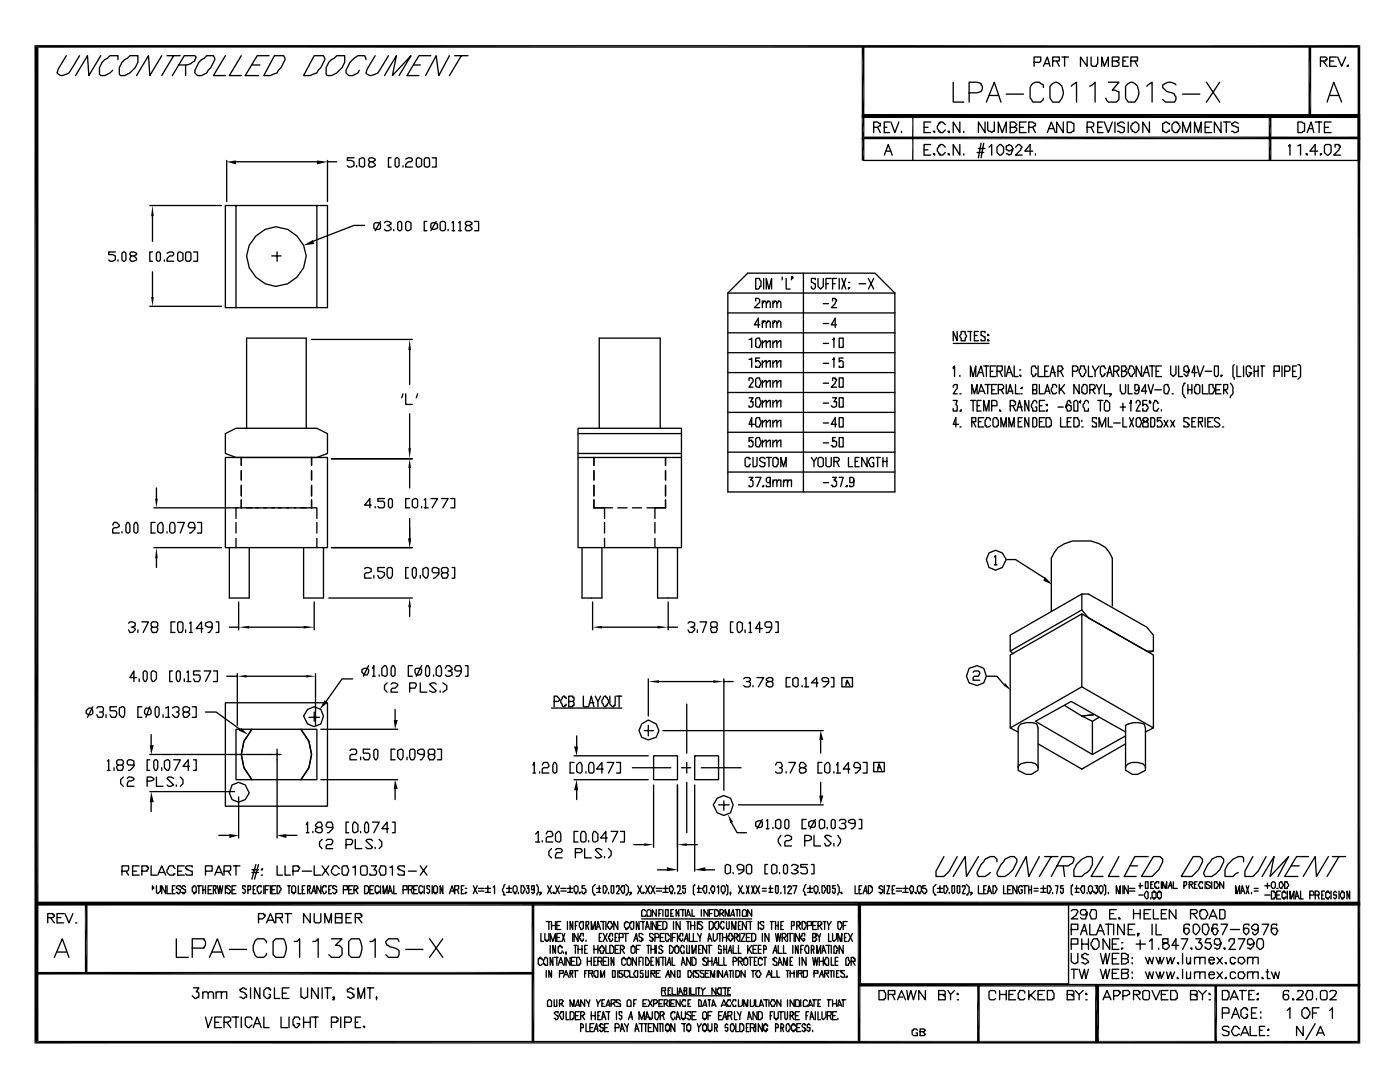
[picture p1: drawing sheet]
<svg xmlns="http://www.w3.org/2000/svg" width="279mm" height="216mm" viewBox="0 0 279 216" stroke-linecap="round" stroke-linejoin="round" font-family="sans-serif">
<g fill="none" stroke="#000" stroke-width=".26">
<path d="M13.2 11.1l-1.6 2.7-.2 .8 .8 .5a2.43 2.43 0 0 0 2.1-1.3l1.6-2.7M20.1 11.1l-2.4 4-.2-4-2.4 4M23.5 11.9v-.8h-1.5l-.6 .5a2.73 2.73 0 0 0-1.6 3.2l.3 .3h.8l1.1-.5 .5-.6M24.9 11.9l.5-.3 .5-.5h1.6a3.5 3.5 0 0 1-3.4 4l-.3-.3v-1.3l.5-1.1zM32.3 11.1l-2.4 4-.3-4-2.3 4M33.3 11.1h2.7M34.7 11.1l-2.4 4M35.7 13h1.6l.8-.3 .8-.5 .3-.8-.3-.3h-2.1l-2.4 4M37 13v2.1M39.7 12.4l1.6-1.3h1.3l.3 .5v.3l-.8 1.6-.6 .5-.2 .6-1.1 .5h-.8l-.5-.5v-.6zM45 11.1l-2.4 4h2.4M48.2 11.1l-2.4 4h2.4"/>
<path d="M50.3 13h1.6M53.7 11.1h-2.4l-2.4 4h2.7M54.8 11.1h1.8l.3 .8-.8 1.6-.5 .5-.3 .6-1.3 .5h-1.3zM62.7 11.1h1.9l.2 .8-.8 1.6-.5 .5-.3 .6-1.3 .5h-1.3zM65.6 12.4l1.6-1.3h1.6a3.5 3.5 0 0 1-3.4 4l-.3-.3v-1.3zM73 11.9l-.2-.8h-1.4a4.2 4.2 0 0 0-2.3 3.5l.5 .5h.8l1-.5 .3-.6M74.9 11.1l-1.6 2.7-.3 .8 .8 .5a2.43 2.43 0 0 0 2.1-1.3l1.6-2.7M76.7 15.1l2.4-4-.8 4 3.7-4-2.4 4M82.5 13h1.4M86 11.1h-2.4l-2.4 4h2.4M89.7 11.1l-2.1 4-.6-4-2.1 4M90.8 11.1h2.6"/>
<path d="M92.1 11.1l-2.4 4M190.2 16.4v4h2.2M193.4 18.5h1.6l.8-.2 .3-.6v-.5l-.3-.3v-.2l-.8-.3h-1.6v4M197.4 19h1.8M200.8 18.8h3.5M206.4 12.4h1l.3-.2v-.8h-1.3v1.8M208.2 13.2l.8-1.8 .5 1.8M208.2 17.5v-.6l-.8-.5a1.51 1.51 0 0 0-1.8 1.1v2.1l.5 .8h1.6l.5-.6v-.2M208.5 12.7h.8M209.5 17.2l.6-.5 .8-.3a1.97 1.97 0 0 1 1.3 2.4l-.3 .8-.5 .8h-1.3l-.6-.8zM210.1 12.2h1.3v-.8h-1.3v1.8M210.9 12.2l.5 1"/>
<path d="M211.9 11.4h1.4M212.5 11.4v1.8M213.8 17.2l1-.8v4M217 11.4v1.8l-1.4-1.8v1.8M217.5 17.2l.5-.3 .5-.5v4M217.8 11.4v1.6l.2 .2h.8v-.2l.3-.3v-1.3M219.9 13.2v-1.8l.5 1.8 .8-1.8v1.8M221.2 16.4h2.1l-1.3 1.6h.5l.8 .3v1.5l-.5 .6h-1.6l-.5-.8M222 12.2h1l.3-.3v-.5h-1.3v1.8h1l.3-.2v-.6h-.3l-.2-.2M224.1 12.2h.5M224.6 17.2l.6-.5 .8-.3a1.97 1.97 0 0 1 1.3 2.4l-.3 .8-.5 .8h-1.3l-.6-.8zM225.2 11.4h-1.1v1.8h1.1"/>
<path d="M225.7 12.2h1.3v-.8h-1.3v1.8M226.5 12.2l.5 1M228.9 17.2l1-.8v4M234.7 16.9l-.3-.2-.8-.3h-.5l-1.1 .5v.6l.8 .8 1.6 .5v.2l.3 .3v.5l-.3 .6h-1.8l-.6-.6M236 18.8h3.4M240.8 16.4l2.6 4M243.4 16.4l-2.6 4M263.5 12.2h1.1v-.3h.2v-.3l-.2-.2h-1.1v1.8M264.1 12.2l.7 1M265.4 12.2h.8M265.4 19h1.8M266.7 11.4h-1.3v1.8h1.3"/>
<path d="M267 11.4l.8 1.8 .8-1.8M269.1 13v.2h-.3zM45.2 32v8.2M47.1 32.3h16.1M65.4 32v8.2M65.4 32.3h1.8M70.6 31.5h-1.3v.5h.8l.5 .3v.8l-.5 .2h-.5l-.3-.2M71.2 33.1v.2M71.7 31.8l.5-.3h.3l.3 .3v1.3l-.3 .2-.8-.2zM73.8 32.3l-.2-.3v-.2l.2-.3h.5l.6 .3v.2l-.6 .3h-.5l-.2 .5v.3l.2 .2h.5l.6-.2v-.3l-.6-.5M78.1 31.5h-.6v1.8h.6M79.1 31.5h.3l.2 .3v1.3l-.2 .2h-.3l-.3-.2v-1.3z"/>
<path d="M80.4 33.1v.2M81 31.8l.5-.3h.5l.3 .3v.2l-.3 .3h-.5l-.5 .5v.5h1.3M83.3 31.5l.8 .3v1.3l-.5 .2h-.3l-.2-.2v-1.3zM84.9 31.5h.6l.2 .3v1.3l-.2 .2h-.6l-.2-.2v-1.3zM86.3 31.5h.7v1.8h-.7M172.2 32h99M174.4 25.4h.8l.2-.3h.3v-.5h-.3l-.2-.3h-.8v2.2M175.2 25.4l.5 1.1M176.5 31l.8-2.2 .8 2.2M176.5 25.4h.5M176.7 30.2h1.1M177.5 24.3h-1v2.2h1"/>
<path d="M177.8 24.3l.8 2.2 .8-2.2M179.9 26.2v.3zM182.2 23.3v8.7M184.4 29.9h.8M184.4 25.4h.8M185.7 28.8h-1.3v2.2h1.3M185.7 24.3h-1.3v2.2h1.3M186.3 30.7h.2v.3zM186.3 26.2h.2v.3zM188.6 29.4l-.5-.6h-.5v.3h-.3v.3l-.2 .2v.6l.2 .2v.3h.3v.3h.5l.5-.6M188.6 24.9l-.5-.6h-.5v.3h-.3v.3l-.2 .2v.6l.2 .2v.3h.3v.3h.5l.5-.6M189.2 30.7h.2v.3z"/>
<path d="M189.2 26.2h.2v.3zM191.6 28.8v2.2l-1.4-2.2v2.2M191.6 24.3v2.2l-1.4-2.2v2.2M192.4 30.7v.3zM192.4 26.2v.3zM195 30.4h1.3M195.3 29.6h1.3M195.8 28.6l-.5 2.9M196.3 28.6l-.5 2.9M196.6 24.3v2.2l-1.3-2.2v2.2M196.8 20.4l1.6-4 1.4 4M197.1 24.3v1.6l.8 .6 .3-.3h.2v-1.9"/>
<path d="M197.4 29.4l.5-.6v2.2M199 29.4l.5-.6h.3l.5 .6v1l-.5 .6h-.3l-.5-.6zM199.2 26.5v-2.2l.8 2.2 .8-2.2v2.2M201.6 25.4h.8l.5-.5-.5-.6h-.8v2.2h.8l.5-.6v-.2l-.2-.3h-.3M202.1 29.6l-.8 .6-.2-.3h-.3v-.8h.3l.2-.3 .6 .3 .2 .5-.2 1.1-.6 .3-.2-.3h-.3M202.7 29.4l.5-.6h.3l.5 .6-.3 .2v.3l-1 1.1h1.3M203.5 25.4h.8M204.8 24.3h-1.3v2.2h1.3M205.3 25.4h.8l.3-.3h.2v-.5h-.2l-.3-.3h-.8v2.2M206.1 30.2h-1.6l1.1-1.4v2.2M206.1 25.4l.5 1.1M206.6 30.7v.3z"/>
<path d="M209 26.5l.8-2.2 .8 2.2M209.3 25.7h1M212.2 24.3v2.2l-1.3-2.2v2.2M213 24.3h.8l.2 .3h.3v1.6h-.3l-.2 .3h-.8zM217 25.4h.8l.5-.3v-.5l-.5-.3h-.8v2.2M217.8 25.4l.5 1.1M219.1 25.4h.8M220.1 24.3h-1v2.2h1M220.4 24.3l.8 2.2 .8-2.2M222.5 24.3v2.2M224.4 24.6l-.3-.3h-.5l-.3 .3h-.3v.3l.3 .2 1.1 .3v.8l-.3 .3h-.5l-.3-.3h-.3M225.2 24.3v2.2"/>
<path d="M226 24.6l.7-.3 .6 .6v1l-.6 .6-.7-.3v-.3l-.3-.2v-.6l.3-.2zM229.4 24.3v2.2l-1.3-2.2v2.2M233.4 24.9v-.3h-.3l-.3-.3-.8 .3v1.6l.8 .3 .3-.3h.3v-.3M233.9 24.9l.5-.6h.5v.3h.3v.3l.3 .2v.6l-.3 .2v.3h-.3v.3h-.5l-.5-.6zM236 26.5v-2.2l.8 2.2 .8-2.2v2.2M238.4 26.5v-2.2l.8 2.2 .5-2.2v2.2M240.5 25.4h.8M241.8 24.3h-1.3v2.2h1.3M243.7 24.3v2.2l-1.3-2.2v2.2M244.2 24.3h1.3M244.7 24.3v2.2M247.1 24.6l-.5-.3-.8 .3v.3l.3 .2 1 .3v.8l-.5 .3-.8-.3"/>
<path d="M257.4 29.1h-.2l.2-.3v2.2M259 24.3h.8l.3 .3h.2v1.6h-.2l-.3 .3h-.8zM259 29.1l.6-.3v2.2M260.6 30.7h.3v.3zM260.9 26.5l.8-2.2 .5 2.2M261.1 25.7h.8M262.5 24.3h1.3M263 30.2h-1.6l1.1-1.4v2.2M263.3 24.3v2.2M263.5 30.7h.3l-.3 .3zM264.3 29.1a.94 .94 0 0 1 1.3 0v1.3l-.5 .6h-.3l-.5-.6zM264.3 25.4h.8"/>
<path d="M264.8 20.4l1.4-4 1.6 4M265.6 24.3h-1.3v2.2h1.3M266.4 29.4v-.6h.8v.3h.3l-.3 .8-1 1.1h1.3M23 50.3h-1.3v.5h.8l.5 .3v.8l-.5 .2h-.5l-.3-.2M23.5 51.9v.2M24.6 50.3h.3l.2 .2v1.4l-.2 .2h-.3l-.3-.2v-1.4zM26.2 51.1l-.3-.3v-.3l.3-.2h.5l.6 .2v.3l-.6 .3h-.5l-.3 .5v.3l.3 .2h.5l.6-.2v-.3l-.6-.5M29.9 41h14.3M30.4 50.3h-.5v1.8h.5M30.4 43.1v5.1M30.4 54.2v5.1M31.5 50.3h.2l.3 .2v1.4l-.3 .2h-.2l-.3-.2v-1.4z"/>
<path d="M32.8 51.9v.2M33.3 50.5l.6-.2h.5l.3 .2v.3l-.3 .3h-.5l-.6 .5v.5h1.4M35.7 50.3l.8 .2v1.4l-.5 .2h-.3l-.2-.2v-1.4zM37 50.5l.3-.2h.5l.3 .2v1.4l-.3 .2h-.5l-.3-.2zM38.6 50.3h.8v1.8h-.8M45 41h2.1v20.4h-2.1zM47.1 41h16.1v20.4M51.1 47.1a5.5 5.5 0 0 1 8.2 0 5.5 5.5 0 0 1 0 8.2 5.5 5.5 0 0 1-8.2 0 5.5 5.5 0 0 1 0-8.2zM54.2 51.1h1.9M55.3 50.3v1.8M63.2 41h2.2v20.4h-18.3M72.8 45h-2.2l-8.2 3.2"/>
<path d="M74.9 44.4h.8l.2 .3v.8l-.2 .3h-.8l-.3-.3v-.8zM75.9 44.2l-1 1.8M76.7 44.4l.3-.2h.5l.6 .2v.3l-.8 .3M77.5 45l.6 .5v.3l-.6 .2h-.5l-.3-.2M78.6 45.8v.2M79.4 44.4l.2-.2h.3l.3 .2v1.4l-.3 .2h-.3l-.2-.2zM81 44.4l.2-.2 .8 .2v1.4l-.5 .2h-.3l-.2-.2zM85.2 44.2h-.5v1.8h.5M86 44.7l.3-.3h.5l.5 .3v.8l-.5 .3h-.5l-.3-.3zM87 44.2l-1 1.8M87.8 44.4l.3-.2h.5l.3 .2v1.4l-.3 .2h-.5l-.3-.2zM89.4 45.8v.2"/>
<path d="M90.2 44.4l.3-.2v1.8M90.2 46h.6M91.5 44.4l.3-.2v1.8M91.5 46h.6M93.1 45l-.2-.3v-.3l.2-.2h.6l.5 .2v.3l-.5 .3h-.6l-.2 .5v.3l.2 .2h.6l.5-.2v-.3l-.5-.5M94.7 44.2h.8v1.8h-.8M145.3 58.5l3.9-4h25.4l4 4v39.7h-33.3zM145.3 58.5h33.3M150.8 55.6h.8v.2l.3 .3v1.1h-.3v.2l-.3 .3h-.5zM152.4 55.6v2.1M152.9 57.7v-2.1l.6 2.1 .5-2.1v2.1M156.1 55.3v.5"/>
<path d="M156.9 55.6v2.1h.8M158.2 55.3h-.2h.2v.3h-.2v.2M160.3 54.5v43.7M162.7 55.8v-.2h-.8v.8l.8 .2v.8l-.2 .3h-.3l-.3-.3v-.2M163.2 55.6v1.6l.6 .5 .5-.5v-1.6M164.8 56.6h.6M165.9 55.6h-1.1v2.1M166.2 56.6h.5M167 55.6h-.8v2.1M167.5 55.6v2.1M168 55.6l.8 2.1M168.8 55.6l-.8 2.1"/>
<path d="M169.3 56.4h.3zM169.3 57.4h.3l-.3 .3zM171.4 56.6h1.4M173.3 55.6l1.1 2.1M174.4 55.6l-1.1 2.1M29.9 61.1h14.3M62.2 67.7h20.1M80.4 78.6l-.2 .8M81 78.6v2.1h1.3M81.8 69.8v6.9M83.3 78.6l-.2 .8M145.3 62.4h33.3"/>
<path d="M145.3 66.4h33.3M145.3 70.4h33.3M145.3 74.3h33.3M145.3 78.3h33.3M149.5 67.7h.3l.2-.2v1.8M149.5 71.7h.3l.2-.3v1.9M149.5 75.9v-.5h.5l.3 .3v.5l-.8 1.1h.8M149.5 79.4h.8l-.5 .8h.5v.8l-.3 .2h-.5v-.2M150.8 67.7l.3-.2h.5l.3 .8-.3 1h-.5l-.3-.2zM150.8 75.7l.3-.3h.5l.3 .8-.3 1.1h-.5l-.3-.3zM150.8 79.6l.3-.2h.5l.3 .8-.3 1h-.5l-.3-.2zM150.8 60.1v-.6h.5l.3 .3v.5l-1.1 1.1h1.1"/>
<path d="M151.6 64.8h-1.1l.8-1.3v1.9M151.6 71.4h-.8v.8l.3-.2h.2l.6 .8-.3 .2v.3h-.8v-.3M152.1 64.6l.3-.3v-.3h.3l.2 .3v1.1M152.1 60.6l.3-.3v-.2h.3l.2 .2v1.1M152.1 68.5l.6-.5h.2v1.3M152.1 72.5l.6-.5h.2v1.3M152.1 76.5l.6-.6h.2v1.4M152.1 60.1v1.3M152.1 64v1.4M152.1 68v1.3M152.1 72v1.3M152.1 75.9v1.4"/>
<path d="M152.1 79.9v1.3M152.9 64.6l.3-.3v-.3h.3l.2 .3v1.1M152.9 60.6l.3-.3v-.2h.3l.2 .2v1.1M152.9 68.5l.6-.5h.2v1.3M152.9 72.5l.6-.5h.2v1.3M152.9 76.5l.6-.6h.2v1.4M154.3 64.6l.2-.3v-.3h.3l.2 .3v1.1M154.3 60.6l.2-.3v-.2h.3l.2 .2v1.1M154.3 68.5l.5-.5h.2v1.3M154.3 72.5l.5-.5h.2v1.3M154.3 76.5l.5-.6h.2v1.4M154.3 60.1v1.3"/>
<path d="M154.3 64v1.4M154.3 68v1.3M154.3 72v1.3M154.3 75.9v1.4M154.3 79.9v1.3M155 64.6l.3-.3v-.3h.3l.2 .3v1.1M155 60.6l.3-.3v-.2h.3l.2 .2v1.1M155 68.5l.6-.5h.2v1.3M155 72.5l.6-.5h.2v1.3M155 76.5l.6-.6h.2v1.4M164.3 68.5h1.1M164.3 76.5h1.1"/>
<path d="M164.3 72.5h1.1M164.3 60.6h1.1M164.3 64.6h1.1M166.2 67.7h.2v-.2v1.8M166.2 75.9v-.5h.5v.3h.3l-.3 .8-.8 .8h1.1M166.2 79.4h.8l-.6 .8h.6v.8l-.3 .2h-.5l-.3-.2M166.2 71.7h.2v-.3v1.9M166.2 60.1v-.6h.5v.3h.3l-.3 .8-.8 .8h1.1M167 64.8h-1.1l.8-1.3v1.9M167.5 67.5h.8v1.8h-.8zM167.5 75.4h.8v1.9h-.8zM167.5 79.4h.8v1.8h-.8z"/>
<path d="M168.3 71.4h-.8v.8l.2-.2h.3l.3 .2v1.1h-.8v-.3M190.2 73.6v-.3l.3-.3v2.1M190.2 77.3v-.3l.3-.3h.5v.8l-.8 1.1h.8M190.2 79.9h.8l-.2 .8 .2 .3v1h-.8v-.5M190.2 68.5h7.2M191 66.1v1.9l-.8-1.9v1.9M191.6 74.9v.2zM191.6 78.6h.2zM191.8 66.1h.8v.6l.3 .2v.3l-.3 .3v.5h-.8v-.5l-.2-.3v-.3l.2-.2zM193.1 66.1h.8M193.7 75.1v-2.1l.5 2.1 .5-2.1v2.1M193.7 66.1v1.9"/>
<path d="M193.7 79.9h1M193.9 78.6v-1.9l.6 1.9 .5-1.9v1.9M194.2 79.9v2.1M194.5 66.9h.5M195 75.1l.8-2.1 .5 2.1M195.3 66.1h-.8v1.9h.8M195.3 78.6l.5-1.9 .8 1.9M195.3 74.3h.8M195.5 78.1h.8M195.8 79.9h-.8v2.1h.8M196.3 73h1.1M196.6 66.4v-.3h-.8v.8l.8 .3v.8h-.8v-.3"/>
<path d="M196.6 76.7h1M196.8 73v2.1M197.1 66.7l.3 .2h-.3zM197.1 67.7l.3 .3h-.3zM197.1 76.7v1.9M197.6 74.1h.6M197.9 77.8h.5M198.7 73h-1.1v2.1h1.1M199 74.1h.8l.2-.3v-.8h-1v2.1M199 76.7h-1.1v1.9h1.1M199.2 77.8h.8v-.3h.3v-.5l-.3-.3h-.8v1.9M199.5 74.1l.5 1"/>
<path d="M199.8 77.8l.5 .8M200.6 73v2.1M200.8 75.1l.5-2.1 .8 2.1M200.8 76.7v1.9M201.1 78.6l.5-1.9 .5 1.9M201.1 74.3h.8M201.3 78.1h.8M202.4 73v2.1h.8M202.7 76.7v1.9h.8M203.5 73.8h.2zM203.5 74.9h.2v.2zM203.7 77.5l.3-.2v.2z"/>
<path d="M203.7 78.6h.3zM205.3 79.9v2.1l-.8-2.1v2.1M206.1 77.8h.5l.3-.3v-.8h-.8v1.9h.8v-.8h-.3M206.9 73.6l-.3-.3v-.3h-.5l-.3 .3v1.3l.3 .3v.2h.3l.2-.2v-.3h.3M207.2 73v2.1h1M207.4 76.7v1.9h.8M208.5 78.6l.5-1.9 .5 1.9M208.5 79.9h-1.1v2.1h1.1M208.5 74.1h.5M208.8 78.1h.5M209.3 73h-.8v2.1h.8M209.5 75.1l.6-2.1 .5 2.1"/>
<path d="M209.8 74.3h.8M210.9 77.3v-.3l-.3-.3h-.5v.6l-.3 .2v.6l.3 .2v.3h.5l.3-.3M211.1 74.1h.6l.5-.5-.3-.3v-.3h-.8v2.1M211.4 76.7v1.9M211.7 74.1l.5 1M211.7 77.5l.8 1.1M212.5 76.7l-1.1 1.4M214 74.1h.8l.3-.3v-.5l-.3-.3h-.8v2.1M215.4 76.7v1.9l-1.1-1.9v1.9M215.6 73h.8v.6l.3 .2v.5l-.5 .8h-.3l-.5-.8v-.5l.2-.2zM216.2 76.7h.5l.3 .3v1.3l-.3 .3h-.5v-.3h-.3v-1l.3-.3zM217.2 73v2.1h.8"/>
<path d="M217.5 77.8h.8v-.3h.2v-.5l-.2-.3h-.8v1.9M218 73l.5 1.1v1M218 77.8l.5 .8M218.8 76.7l.5 1.1v.8M219.1 79.9h1M219.3 73l-.8 1.1M219.6 79.9v2.1M219.9 76.7l-.6 1.1M220.4 76.7v1.9h.8M220.7 79.9h.2l.6 .5v1.4l-.3 .2h-.5l-.3-.2v-1.4l.3-.2zM220.7 73.6l-.3-.3v-.3h-.5l-.3 .3v1.3l.3 .3v.2h.2l.3-.2v-.3h.3M220.9 75.1l.6-2.1 .5 2.1"/>
<path d="M220.9 74.3h.8M221.7 78.6h-.2h.2v.2l-.2 .3M222.2 74.1h.8v-.3h.3v-.5l-.3-.3h-.8v2.1M222.8 74.1l.5 1M223.6 76.7v1.4l.2 .2v.3h.6l.2-.3v-1.6M223.8 74.1h.6l.5-.5-.3-.3v-.3h-.8v2.1h.6l.5-.5v-.3l-.3-.2h-.2M225.2 76.7v1.9h.8M225.4 73h.6l.5 .8v.5l-.5 .6v.2h-.3l-.5-.8v-.5l.2-.2zM227.3 77.3v.5h-.3l-.3 .3-.2-.3v-1.1h.5l.3 .3v1.3l-.3 .3h-.5v-.3M227.8 73v2.1l-1.1-2.1v2.1M228.1 75.1l.8-2.1 .5 2.1M228.3 74.3h.8"/>
<path d="M228.9 78.1h-1.1l.8-1.4v1.9M228.9 79.9h-.8v1.1v-.3h.8v.3l.2 .2-.2 .8h-.8v-.5M229.1 76.7l.6 1.9 .5-1.9M229.4 79.9l.3 .3v.2h-.3zM229.4 73h1.1M229.9 73v2.1M230.5 77.8h1.3M230.7 74.1h.5M231.8 73h-1.1v2.1h1.1M232.3 77l.3-.3h.5l.3 .8-.3 1.1h-.5l-.3-.3zM233.6 73v1.6l.6 .5 .5-.5v-1.6M233.9 78.6h.3"/>
<path d="M235.2 73v2.1h.8M236.5 76.5h-.2l-.3 .8v1.3l.5 .8M237.1 77.8h.8M237.1 76.7v1.9M237.3 73.8l-.5 .5-.3-.2h-.2v-.8l.2-.3h.6l.2 1.1-.2 .8-.3 .2-.5-.5M237.9 76.7v1.9M238.7 76.7h.5l.2 .3v1.3l-.2 .3h-.5v-.3h-.3v-1l.3-.3zM238.9 74.3h-1l.5-1.3v2.1M238.9 73l.5 2.1 .8-2.1M240 76.7v1.9h1M240.5 74.1h1.3M241.3 76.7h.8v.6l.3 .2v.6l-.3 .2v.3h-.8z"/>
<path d="M242.4 73h.8v1.9l-.3 .2h-.3l-.2-.2zM242.6 77.8h.8M243.7 74.9h.2l-.2 .2zM243.7 76.7h-1.1v1.9h1.1M244.2 77.8h.5l.3-.3v-.8h-.8v1.9M244.5 77.8l.5 .8M245.5 76.5l.6 .8v1.3l-.6 .5v.3M246.3 72.8l-.2 .2v2.1l.2 .3v.3M246.9 73v2.1h.7M248.2 73v2.1M249.8 73.6l-.3-.3v-.3h-.5l-.3 .3v1.3l.3 .3v.2h.2l.3-.2v-.3h.3v-.3h-.6M250.3 74.1h.8"/>
<path d="M250.3 73v2.1M251.1 73v2.1M251.6 73h.8M251.9 73v2.1M254.3 74.1h1v-1.1h-1v2.1M255.9 73v2.1M256.4 74.1h.8l.2-.3v-.5l-.2-.3h-.8v2.1M258 74.1h.5M258.8 73h-.8v2.1h.8M259 72.8h.3l.3 .2v2.1l-.6 .6M31.2 97.4v2.1M45 91.3h20.4v18h-20.4z"/>
<path d="M45 86.5l2.1-1h16.1l2.2 1v4l-2.2 .8h-16.1l-2.1-.8zM48.2 91.3v1.6M48.2 93.9v1.9M48.2 96.8v2.2M48.2 99.7v1.6M49.2 85.5v-18h11.9v18M62.2 91.3v1.6M62.2 93.9v1.9M62.2 96.8v2.2M62.2 99.7v1.6M66.1 91.5h16.2M76.7 99.5h-1.3v.5h1.1l.2 .3v.8l-.2 .2h-.8l-.3-.2"/>
<path d="M77.5 99.7l.3-.2h.3l.2 .2v1.4l-.2 .2h-.3l-.3-.2zM81.8 99.5h-.8v1.8h.8M81.8 82.5v6.9M81.8 93.4v4M82.3 99.7l.5-.2h.3l.2 .2v1.4l-.2 .2-.8-.2zM84.7 99.7l.2-.2v1.8M86 99.5h1.3l-1 1.8M88.1 99.5h1.3l-1 1.8M90 99.5h.8v1.8h-.8M115.4 91.3h20.6v18h-20.6zM115.4 90.5h20.6v.8M115.4 86.5h20.6"/>
<path d="M118.5 99.7v1.6h2.1M118.5 91.3v1.6M118.5 93.9v1.9M118.5 96.8v2.2M119.6 85.5v-18h12.2v18M132.8 99.7v1.6h-2.1M132.8 91.3v1.6M132.8 93.9v1.9M132.8 96.8v2.2M136 90.5v-5h-20.6v5.8M145.3 82.3h33.3M145.3 86.3h33.3"/>
<path d="M145.3 90.2h33.3M145.3 94.2h33.3M149.5 95.2h.8l-.5 .6h.2l.3 .2v.8l-.3 .3h-.5v-.3M149.8 91.5h-.3v-.2h-.5l-.3 .2v1.4l.3 .2h.5v-.2l.3-.3M150.3 91.3v1.8h.5l.3-.2v-1.6M150.3 87.3h-.8v.8l.3-.3h.2v.3h.3v.8l-.3 .3h-.5v-.3M150.5 84.7h-1l.5-1.4v1.9M150.8 83.6l.3-.3h.5l.3 .8-.3 1.1h-.5l-.3-.3zM150.8 87.6l.3-.3h.5l.3 .8-.3 1.1h-.5l-.3-.3zM150.8 95.2h1.1l-.8 1.9M152.1 80.4l.6-.5h.2v1.3M152.1 84.4l.6-.5h.2v1.3"/>
<path d="M152.1 88.4l.6-.6h.2v1.4M152.1 83.9v1.3M152.1 87.8v1.4M152.4 96.8v.3h-.3zM152.7 91.5l-.3-.2h-.5l-.3 .2v.3l.3 .3 .8 .2v.6l-.3 .2h-.5l-.3-.2M152.9 80.4l.6-.5h.2v1.3M152.9 84.4l.6-.5h.2v1.3M152.9 88.4l.6-.6h.2v1.4M152.9 91.3h1.1M153.5 91.3v1.8M153.7 95.8v.5h-.5l-.3-.3v-.5l.3-.3h.5v1.9h-.8v-.3M154.3 91.5l.2-.2h.5v.2h.3v1.1l-.3 .3v.2h-.5l-.2-.2z"/>
<path d="M154.3 80.4l.5-.5h.2v1.3M154.3 84.4l.5-.5h.2v1.3M154.3 88.4l.5-.6h.2v1.4M154.3 96.3l.2-.5h.5v1.3M154.3 83.9v1.3M154.3 87.8v1.4M154.3 95.8v1.3M155 80.4l.6-.5h.2v1.3M155 84.4l.6-.5h.2v1.3M155 88.4l.6-.6h.2v1.4M155 96.3l.3-.5h.5v1.3M155.8 93.1v-1.8l.6 1.8 .5-1.8v1.8"/>
<path d="M156.4 96.3l.2-.5h.6v1.3M156.4 95.8v1.3M157.2 96.3l.2-.5h.6v1.3M161.9 91.3l.6 .8v1M163 91.3l-.5 .8M163.2 91.5a.66 .66 0 0 1 1.1 0v1.4l-.3 .2h-.5l-.3-.2zM164.3 84.4h1.1M164.3 88.4h1.1M164.3 80.4h1.1M164.3 96.3h1.1M164.8 91.3v1.6l.3 .2h.5l.3-.2v-1.6M166.2 95.2h.8l-.6 .6h.3v.2h.3v.8l-.3 .3h-.5v-.3h-.3"/>
<path d="M166.4 92.1h.8l.3-.3v-.3l-.3-.2h-.8v1.8M166.7 87.3h-.5v.8l.2-.3 .3 .3h.3v.8l-.3 .3h-.5v-.3h-.3M167 84.7h-1.1l.8-1.4v1.9M167 92.1l.5 1M167.5 83.3h.8v1.9h-.8zM167.5 87.3h.8v1.9h-.8zM167.5 95.2h.8l-.6 1.9M168.8 97.1l.3-.3v.3zM169.3 91.3v1.8h.8M170.4 95.8v.2l-.3 .3h-.5v-1.1h.5l.3 .3v1.3l-.3 .3h-.5v-.3M170.7 92.1h.5M171.4 91.3h-.7v1.8h.7"/>
<path d="M173 91.3v1.8l-1-1.8v1.8M174.4 91.5v-.2h-.6l-.5 .8v.2l.5 .8h.6v-.8h-.3M174.9 91.3h.8M175.2 91.3v1.8M176.2 92.1h.8M176.2 91.3v1.8M177 91.3v1.8M191.3 84.7h-1.1l.6-1.4v1.9M191.6 82l.2-.2v.2zM191.6 85.2h.2zM193.9 84.1h.8v-.8h-.8v1.9M194.2 84.1l.5 1.1"/>
<path d="M195 81h.5M195.3 84.1h.5M196.3 82v-2.1l.5 2.1 .6-2.1v2.1M196.3 83.3h-1v1.9h1M197.6 83.9v-.3l-.2-.3h-.6v.3l-.2 .3v1h.2v.3h.6l.2-.3M197.9 81h1.1v-.8l-.3-.3h-.8v2.1M198.2 83.6l.2-.3h.6v.3l.2 .3v1h-.2v.3h-.6l-.2-.3zM199.5 81.8l.3 .2h-.3zM199.8 85.2v-1.9l.5 1.9 .5-1.9v1.9M201.3 85.2v-1.9l.6 1.9 .5-1.9v1.9M201.6 81h.8l.3-.3v-.5h-.3v-.3h-.8v2.1M202.1 81l.6 1"/>
<path d="M202.9 82l.6-2.1 .5 2.1M203.2 81.2h.8M203.2 84.1h.5M204 83.3h-.8v1.9h.8M205.3 83.3v1.9l-.8-1.9v1.9M206.1 83.3h.5l.3 .3v1.3l-.3 .3h-.5zM206.9 80.4v-.2l-.3-.3h-.2l-.6 .8v.5l.3 .3v.5h.8v-.8h-.3M207.4 81h.6M207.4 84.1h.6M208.5 83.3h-1.1v1.9h1.1M208.8 80.7h.2v.3zM208.8 82l.2-.2v.2z"/>
<path d="M208.8 83.3h.7v.3l.3 .3v1h-.3v.3h-.7zM211.1 81.2h1.1M211.7 83.3v1.9h1M213 84.1h.5M213.8 80.4l-.3-.2v-.3h-.2l-.3 .3-.3 .8 .3 1h.5l.3-.2v-.8h-.3l-.2-.3-.6 .5M213.8 83.3h-.8v1.9h.8M214.3 80.2l.3-.3h.2l.3 .3v1.8h-.8zM214.3 83.3h.8v.3l.3 .3v1h-.3v.3h-.8zM215.4 80.2h.2v-.3v.5zM215.9 83.9v.2zM215.9 85.2h.3M217.2 80.4v-.2l-.2-.3h-.3l-.5 .8v.5l.2 .3v.5h.8v-.5"/>
<path d="M218.8 83.6v-.3h-.8v.8l.8 .3v.8h-.8v-.3M219.3 85.2v-1.9l.6 1.9 .8-1.9v1.9M221.2 83.3v1.9h.8M222.2 84.4h1.4M223.6 81.2h1M224.1 83.3v1.9h.8M224.1 80.4v1.6M225.4 80.4h.3v-.5v2.1M225.4 83.3l.8 1.9M226.2 83.3l-.8 1.9M226.7 83.6l.3-.3h.5l.3 .8-.3 1.1h-.5l-.3-.3zM226.7 80.4v-.2l.3-.3h.3l.2 .3v.5l-.8 1.3h.8"/>
<path d="M228.3 83.3l-.2 .3v.3h.2v.2h.6l.2 .3v.8h-1v-.8l.2-.3h.6v-.2h.2v-.3l-.2-.3zM229.7 83.3h.5l.3 .3v1.3l-.3 .3h-.5zM231.2 80.4h-.2v-.2l-.3-.3h-.2v.3l-.3 .2v1.4l.3 .2h.5v-.2l.2-.3M231.8 81.8v.2zM231.8 83.3h-.8v.8l.2-.2h.3l.5 .8-.2 .2v.3h-.8v-.3M232.3 83.9l.8 1.3M233.1 83.9l-.8 1.3M233.6 83.9l.8 1.3M234.4 83.9l-.8 1.3M237.3 83.6l-.2-.3h-.8v.8l.8 .3v.3h.2v.2l-.2 .3h-.8v-.3M237.9 84.1h.5M238.7 83.3h-.8v1.9h.8"/>
<path d="M239.2 84.1h.8v-.8h-.8v1.9M239.4 84.1l.6 1.1M240.5 83.3v1.9M241 84.1h.6M242.1 83.3h-1.1v1.9h1.1M243.4 83.6l-.2-.3h-.6l-.2 .3v.3l.8 .5 .2 .3v.2l-.2 .3h-.6l-.2-.3M243.9 85.2h.3M22.5 104.8l.3-.6h.5l.5 .6v.2l-.5 .3h-.5l-.3 .3v.8h1.3M24.3 106.1v.3M25.4 104.2h.3l.2 .6v1.3l-.2 .3h-.3l-.3-.3v-1.3zM27 104.2h.3l.2 .6v1.3l-.2 .3h-.3l-.3-.3v-1.3zM30.7 101.3h17.5"/>
<path d="M30.7 109.3h13.5M31 104.2h-.8v2.2h.8M31.2 111.4v1.8M31.5 104.8l.5-.6h.3l.2 .6v1.3l-.2 .3-.8-.3zM33.3 106.1v.3M34.1 104.2h.6l.2 .6v1.3l-.2 .3h-.6l-.2-.3v-1.3zM35.5 104.2h1.3l-.8 2.2M38.9 105.3h-1.1l-.2-.3 .2-.8h.8l.3 .6v.8l-.8 .8h-.3M39.4 104.2h.8v2.2h-.8M45.8 109.3v10h3.9v-10M47.1 101.3v2.2M47.1 104.2v2.2"/>
<path d="M47.1 107.4v1.9M48.2 101.3h2.1M49.2 101.3h2.4M51.1 101.3h2.1M52.7 101.3h2.1M54.2 101.3h1.9M55.6 101.3h2.1M57.1 101.3h1.9M58.7 101.3h2.4M60.1 101.3h2.1M60.6 109.3v10h4v-10M62.2 101.3h1v2.2"/>
<path d="M63.2 104.2v2.2M63.2 107.4v1.9M65.6 119.3h16.7M66.1 109.3h16.2M72.8 113.5l.2-.3h.6l.5 .3v.5l-.5 .3h-.6l-.2 .3v.8h1.3M74.1 100.8h-1.3l1-1.3v1.8M74.6 114.8v.6M74.9 101.1v.2M76.7 113.2h-1.3v.8h.8l.5 .3v.5l-.5 .6h-.5l-.3-.6M77.3 113.5l.2-.3h.6l.2 .3v1.3l-.2 .6h-.6l-.2-.6zM81.5 113.2h-.5v2.2h.5M81.8 103.5v3.9"/>
<path d="M82.3 113.5l.2-.3h.3l.3 .3v1.3l-.3 .6h-.3l-.2-.6zM83.9 114.8v.6M84.1 101.1v.2M84.4 113.5l.5-.3h.3l.3 .3v1.3l-.3 .6h-.3l-.5-.6zM84.7 101.3h.8M87.6 114.3h-1.1l-.2-.3v-.5l.2-.3h.5l.6 .3v1.1l-.8 .8h-.3M88.4 114.3l-.3-.3v-.5l.3-.3h.8l.2 .3v.5l-.2 .3h-.8l-.3 .3 .3 .8h.8l.2-.6v-.2l-.2-.3M90.2 113.2h.6v2.2h-.6M116.2 109.3v10h3.9v-10M120.6 101.3v2.2M120.6 104.2v2.2M120.6 107.4v1.9"/>
<path d="M120.6 101.3h1.6M123.3 101.3h1.8M126.2 101.3h1.9M129.1 101.3h1.6M130.7 101.3v2.2M130.7 104.2v2.2M130.7 107.4v1.9M131.2 109.3v10h4v-10M197.4 110.3l1.3-.5 1.3 .5 .8 1.4-.8 1.5-1.3 .6-1.3-.6-.6-1.5zM198.4 111.1l.3-.2v1.8M198.4 112.7h.6M200.8 111.7h1.9l5.8 3.7"/>
<path d="M215.9 118.5l-14.3 8.2v3.2l.5 .5M25.7 124.4l.2-.3h.6l.5 .3v.5l-.8 .2M26.5 125.1l.5 .3v.3l-.5 .5h-.6l-.2-.5M27.3 135.2h-1.4l.8-1.3v2.1M27.5 125.7v.5M27.8 135.5v.5M28.3 124.1h1.3l-1 2.1M28.6 134.1l.2-.2h.3l.3 .2v1.4l-.3 .5h-.3l-.2-.5zM30.2 134.1l.2-.2 .8 .2v1.4l-.5 .5h-.3l-.2-.5zM30.4 125.1l-.2-.2v-.5l.2-.3h.8l.3 .3v.5l-.3 .2h-.8l-.2 .3 .2 .8h.8l.3-.5v-.3l-.3-.3M34.4 133.9h-.5v2.1h.5M34.9 124.1h-.8v2.1h.8"/>
<path d="M35.2 134.1l.3-.2h.2l.3 .2v1.4l-.3 .5h-.2l-.3-.5zM35.5 124.4l.2-.3h.5l.3 .3v1.3l-.3 .5h-.5l-.2-.5zM36.8 135.5v.5M37 125.7v.5M37.3 134.1l.3-.2v2.1M37.3 136h.8M37.8 124.4l.3-.3v2.1M37.8 126.2h.6M40 133.9h-1.4v.8h1.1l.3 .2v.6l-.3 .5h-.8l-.3-.5M40.5 125.4h-1.3l1-1.3v2.1M40.7 133.9h1.4l-1.1 2.1M42.3 125.1h-.8l-.5-.2v-.5l.5-.3h.6l.2 .3v1l-.5 .8h-.3"/>
<path d="M42.6 133.9h.8v2.1h-.8M43.1 124.1h.6v2.1h-.6M45.2 134.9h2.2M45.8 125.1h1.8M47.4 134.4v10.3M47.6 120.1v5.6M49.2 134.9h11.9M49.7 125.1h10.9M62.7 120.1v5.6M63 134.4v10.3M70.4 135.5h-2.1l-3.2 4.5M72.2 133.6l.6-.3h.5l.3 .3v.5l-.3 .6h-.5l-.6-.6z"/>
<path d="M73.6 132.8l-1.1 2.1M74.3 133.3l.3-.5v2.1M74.3 134.9h.6M75.7 134.7v.2M76.2 133.3l.5-.5h.3l.3 .5v1.4l-.3 .2-.8-.2zM77.3 136.3l-.6 .5v.8l.6 .5M78.1 136.5l.2-.2h.5l.6 .2v.3l-.6 .5h-.5l-.2 .3v.5h1.3M78.3 132.8h.3l.2 .5v1.4l-.2 .2h-.3l-.2-.2v-1.4zM81.8 137.3h1l.3-.8-.3-.2h-1v1.8M81.8 121.2v1.8M82.3 132.8h-.8v2.1h.8M83.1 133.3h.8l.2 .3v.5l-.2 .6h-.8l-.3-.6v-.5z"/>
<path d="M83.9 136.3v1.8h1.3M84.1 132.8l-1 2.1M85.2 132.8h.3l.2 .5v1.4l-.2 .2h-.3l-.3-.2v-1.4zM86.5 134.7v.2M87 133.3l.6-.5h.2l.3 .5v1.4l-.3 .2-.8-.2zM87 136.5l-.2-.2h-.5l-.6 .2 1.3 1.3-.2 .3h-.5l-.6-.3M87.8 137.8v.3M88.4 136.3l.8 .5v.8l-.8 .5M88.9 133.3l.3-.5h.5l.5 .5v.3l-.8 .3M89.7 133.9l.5 .2v.6l-.5 .2h-.5l-.3-.2M92.1 133.9h-1.1l-.2-.3 .2-.8h.8l.3 .5v.8l-.6 .8h-.5M92.9 132.8h.5v2.1h-.5"/>
<path d="M110.6 140h.8l.3-.3v-.3l-.6-.5h-.5v2.1M113 139.4v-.2h-.3v-.3h-.3l-.5 .8v.5l.5 .8h.3v-.2h.3v-.3M113.5 140h.8l.3-.3v-.5h-.3v-.3h-.8v2.1h.8v-.2h.3v-.6l-.3-.2M116.4 138.9v2.1h1.1l.5-2.1 .5 2.1M118.3 120.1v5.6M118.8 138.9l.5 1.1v1M119.9 138.9l-.6 1.1M120.1 125.1h11.1M120.4 139.2l.2-.3h.3v.3h.3v.2l.2 .3v.5l-.2 .3v.3h-.3v.2h-.3l-.2-.2v-.3l-.3-.3v-.5l.3-.3zM121.7 138.9v1.6l.5 .5h.3v-.2h.3v-1.9M123 138.9h1.1M123.6 138.9v2.1"/>
<path d="M129.4 135.5v7.4M131.5 136h10.8M133.3 125.1h1.9M133.3 120.1v5.6M137.3 124.4l.3-.3h.5l.5 .3v.5l-.8 .2M138.1 125.1l.5 .3v.3l-.5 .5h-.5l-.3-.5M139.2 125.7v.5M139.7 124.1h1.3l-.8 2.1M142.1 125.1l-.3-.2v-.5l.3-.3h.8l.2 .3v.5l-.2 .2h-.8l-.3 .3 .3 .8h.8l.2-.5v-.3l-.2-.3M144.5 136h1.8M144.5 135.5v22.2M146.3 124.1h-.5v2.1h.5"/>
<path d="M147.1 124.4l.3-.3 .8 .3v1.3l-.6 .5h-.2l-.3-.5zM148.4 135.5l.3-.3h.8l.3 .3v.2l-.3 .3h-.5M148.7 125.7v.5M149.5 124.4l.3-.3v2.1M149.5 136l.3 .3v.5l-.3 .3h-.8l-.3-.3M149.5 126.2h.5M150.3 136.8v.3M151.1 135.2h1.3l-1.1 1.9M152.1 125.4h-1.3l.8-1.3v2.1M153.5 136l-.6-.3v-.2l.6-.3h.5l.3 .3v.2l-.3 .3h-.5l-.6 .3v.5l.6 .3h.5l.3-.3v-.5l-.3-.3M154 125.1h-1.1l-.2-.2v-.5l.2-.3h.8l.3 .3v1l-.5 .8h-.6M154.8 124.1h.5v2.1h-.5"/>
<path d="M157.7 135.2h-.8v1.9h.8M158.2 135.5l.5-.3h.3l.3 .3v1.3l-.3 .3-.8-.3zM160.1 136.8v.3M160.6 135.5l.3-.3v1.9M160.6 137.1h.8M163.2 136.3h-1.3l1.1-1.1v1.9M165.4 136h-1.1l-.3-.3v-.2l.3-.3h.5l.6 .3v.8l-.8 .8h-.3M165.9 135.2h.5v1.9h-.5M168 135.2h2.1v1.9h-2.1zM168.8 136.8l.3-1.1 .5 1.1M168.8 136.3h.5M193.4 133.3l1.6-.5 1.3 .5 .5 1.6-.5 1.4-1.3 .5-1.6-.5-.5-1.4z"/>
<path d="M194.2 134.1l.3-.2h.8l.2 .2-.2 .8h-.8l-.3 .3v.5h1.3M196.8 134.9h2.2l1.3 1.6M215.9 122.5l14.3 8.2v14.6l-14.3-8.2zM215.9 121.7v-3.2h1.3l11.7 6.6 1.3 1.6v3.2h-1.3l-11.7-6.6-1.3-1.6-14.3 8.2M215.9 122.5l-14.3 8.2v14.6l14.3-8.2M222 120.9v-9.5a4.9 4.9 0 0 0-4.2-3.5h-3.8a4.9 4.9 0 0 0-4.2 3.5v10.6M230.2 129.9l-.8 .3M17.7 141.3h.6l.2 .5v.5l-.2 .3h-.6l-.5-.3v-.5zM18.5 141l-1 2.1M19.3 141.3l.3-.3h.8l.2 .3v.5l-.2 .3h-.6M20.4 142.1l.2 .2-.2 .8h-.8l-.3-.5M21.2 142.6v.5"/>
<path d="M21.4 151.9l.3-.3v2.1M21.4 153.7h.6M22.8 153.2v.5M23.3 141h-1.3v.8h1l.3 .3v.5l-.3 .5h-.8l-.2-.5M23.5 152.7l-.2-.3v-.5l.2-.3h.8l.3 .3v.5l-.3 .3h-.8l-.2 .2 .2 .8h.8l.3-.5v-.3l-.3-.2M23.8 141.3l.5-.3h.3l.3 .3v1.3l-.3 .5h-.3l-.5-.5zM24.6 155l-.5 .6v.8l.5 .5M25.4 155.3l.3-.3h.5l.5 .3v.3l-.5 .2h-.5l-.3 .6v.5h1.3M26.7 152.7h-1l-.3-.3v-.5l.3-.3h.5l.5 .3v1l-.8 .8h-.2M28.3 141h-.8v2.1h.8M29.1 141.3h.8l.3 .5v.5l-.3 .3h-.8l-.3-.3v-.5zM29.4 155.8h.8l.5-.2v-.3l-.5-.3h-.8v1.9"/>
<path d="M29.9 151.6h-.5v2.1h.5M29.9 150.5h26.2M29.9 158h16.9M29.9 141l-.8 2.1M30.2 146.6v2.1M30.7 151.9l.3-.3h.2l.3 .3v1.3l-.3 .5h-.2l-.3-.5zM31 141.3l.2-.3h.3l.2 .3v1.3l-.2 .5h-.3l-.2-.5zM31.2 155v1.9h1.3M32.3 153.2v.5M32.5 142.6v.5M32.8 151.9l.5-.3h.3l.3 .3v1.3l-.3 .5h-.3l-.5-.5zM33.1 141.3l.5-.3v2.1"/>
<path d="M33.1 143.1h.8M34.4 141.3l.5-.3h.6l.2 .3v.5l-.2 .3h-.3M34.7 151.6h1.3l-1.1 2.1M34.7 155.3l-.6-.3h-.5l-.3 .3 1.4 1.3-.6 .3h-.5l-.3-.3M35.2 156.6v.3M35.5 142.1l.2 .2-.2 .8h-.6l-.5-.5M36 155l.5 .6v.8l-.5 .5M36.8 142.1l-.3-.3v-.5l.3-.3h.5l.5 .3v.5l-.5 .3h-.5l-.3 .2 .3 .8h.5l.5-.5v-.3l-.5-.2M37.8 152.9h-1.3l1.1-1.3v2.1M38.4 141h.8v2.1h-.8M38.6 151.6h.6v2.1h-.6M41 142.1h2.1l4.8 3.4"/>
<path d="M45 140.2h20.4v20.7h-20.4zM46.3 156.6l1.3-.5 1.3 .5 .8 1.6-.8 1.3-1.3 .6-1.3-.6-.5-1.3zM47.1 145.5h16.1v10.1h-16.1zM47.6 159v8.2M50.3 145.5a7 7 0 0 0 0 10.1 7 7 0 0 1 0-10.1zM55.3 149.5v17.7M60.1 145.5a7 7 0 0 1 0 10.1M61.4 141.6l1.3-.6 1.3 .6 .6 1.3-.6 1.6-1.3 .5-1.3-.5-.8-1.6zM61.6 143.1h2.2M62.7 142.1v1.8M64 145.5h15.4M64 155.6h15.4"/>
<path d="M69.8 149.8l.3-.3h.8l.3 .3v.5l-.3 .2h-.8l-.3 .3v.8h1.4M72 151.1v.5M73.8 149.5h-1.3v.8h1.1l.2 .2v.6l-.2 .5h-.8l-.3-.5M74.9 149.5h.2l.3 .3v1.3l-.3 .5h-.2l-.3-.5v-1.3zM78.8 149.5h-.7v2.1h.7M78.8 141.6v2.1M78.8 157.4v2.1M79.4 149.8l.5-.3h.3l.2 .3v1.3l-.2 .5h-.3l-.5-.5zM81.2 151.1v.5M82 149.5h.5l.3 .3v1.3l-.3 .5h-.5l-.2-.5v-1.3zM84.7 150.5h-.8l-.6-.2v-.5l.6-.3h.5l.3 .3v1l-.6 .8h-.2M85.7 150.5l-.2-.2v-.5l.2-.3h.8l.3 .3v.5l-.3 .2h-.8l-.2 .3 .2 .8h.8l.3-.5v-.3l-.3-.3"/>
<path d="M87.3 149.5h.8v2.1h-.8M106.4 152.7l.2-.6v2.2M106.4 154.3h.5M107.7 154v.3M108.2 152.7l.3-.6h.8l.2 .8-.2 .3h-.8l-.3 .3v.8h1.3M110.1 141.3h14M110.6 152.1h.3l.2 .6v1.3l-.2 .3h-.3l-.3-.3v-1.3zM114.6 152.1h-.8v2.2h.8M114.6 155.6h14.8M114.6 150.8h14.8M115.1 152.7l.5-.6h.3l.3 .6v1.3l-.3 .3-.8-.3zM115.1 146.8v2.2"/>
<path d="M115.1 157.7v1.8M116.9 154v.3M117.7 152.1h.6l.2 .6v1.3l-.2 .3h-.6l-.2-.3v-1.3zM117.7 140.2h.8M120.4 153.5h-1.3l1-1.4v2.2M121.2 152.1h1.3l-1.1 2.2M123 152.1h.8v2.2h-.8M126.2 153.2h7.7M128.1 144.5l1.3-.8 1.6 .8 .5 1.3-.5 1.3-1.6 .5-1.3-.5-.6-1.3zM128.6 145.8h1.8M129.4 144.7v2.1M130.4 150.8h4.8v4.8h-4.8z"/>
<path d="M130.4 156.6v12.5M132.3 145.8h32M135.2 156.6v17.2M136 153.2h1.8M137.1 140.5v9.8M137.1 152.1v2.2M137.1 156.1v10.1M138.6 150.8h4.8v4.8h-4.8zM138.6 156.6v17.2M140 153.2h7.9M143.1 159.3l1.4-.5 1.3 .5 .5 1.3-.5 1.6-1.3 .5-1.4-.5-.8-1.6zM144.5 159.8v1.9"/>
<path d="M154.8 152.7l.2-.6h.8l.3 .8-.3 .3h-.2M155.8 153.2l.3 .3v.5l-.3 .3h-.8l-.2-.3M156.9 154v.3M157.4 152.1h1.3l-1 2.2M159.8 153.2l-.3-.3 .3-.8h.5l.6 .6v.2l-.6 .3h-.5l-.3 .3v.5l.3 .3h.5l.6-.3v-.5l-.6-.3M163.8 147.6v2.7M163.8 156.1v2.7M164 152.1h-.8v2.2h.8M164.6 152.7l.5-.6h.3l.2 .6v1.3l-.2 .3-.8-.3zM166.4 154v.3M167 152.7l.2-.6v2.2M167 154.3h.7"/>
<path d="M169.6 153.5h-1.3l1-1.4v2.2M171.7 153.2h-1l-.3-.3 .3-.8h.5l.5 .6v.8l-.8 .8h-.2M172.2 152.1h.8v2.2h-.8M174.4 152.1h2.1v1.9h-2.1zM175.2 153.7l.2-1.3 .5 1.3M175.2 153.2h.5M201.6 145.3l1.6 .7M203.2 153.2v-7.9l.3-.6a3.6 3.6 0 0 1 3.4-.2l.3 .8v7.9M203.7 152.4a2.82 2.82 0 0 1 3.5 .5v.8l-1.4 .8h-1l-1.6-.8v-.8zM207.2 148.4l8.7 5.1 8.7-5.1M212.5 140.8l3.4 2.1 2.4-.3-2.4 .3 2.1 1 1.3-.8M218 143.9v6.6l-11.4-6.6 7.2-3.9 10.8 6"/>
<path d="M224.6 153.2v-8.5a4.3 4.3 0 0 1 3.7-.2l.3 .8v7.9M224.6 146.8l-6.6 3.7M225.2 152.4l.8-.3h1l1.1 .3 .5 .5v.8l-1.6 .8h-1l-1.4-.8v-.8zM230.2 145.3l-1.6 .7M24.3 173.8h1.1l.3-.2v-.8h-1.4v1.8M25.1 173.8l.6 .8M26.5 173.8h.8M27.8 172.8h-1.3v1.8h1.3M28.3 173.8h1.1l.2-.8h-.2v-.2h-1.1v1.8M30.2 172.8v1.8h1M30.2 160.1v1.8M30.4 176.7v.8"/>
<path d="M30.4 177l.3 .3M30.7 177l-.3 .3M31.2 176.7v1.4l.3 .2 .5-.5v-1.1M31.5 174.6l.8-1.8 .8 1.8M31.7 174.1h1.1M33.1 176.7v1.6l-.8-1.6v1.6M33.3 176.7v1.6h.8M34.4 177.5h.3M34.9 173.3l-.2-.3v-.2h-.8l-.6 .8v.5l.6 .5h.8v-.2h.2M34.9 176.7h-.5v1.6h.5M35.5 173.8h.7M36 177v-.3h-.5l-.3 .3v.3l.8 .2v.6l-.3 .2h-.2v-.2h-.3"/>
<path d="M36.8 172.8h-1.3v1.8h1.3M37 177l-.2-.3h-.3l-.3 .3v.3l.8 .2v.6h-.2v.2h-.3v-.2h-.3M38.4 177h.2v-.3h.3l.3 .3v1.1h-.3v.2h-.3v-.2l-.2-.3zM38.4 173v-.2h-1.1l-.3 .2v.3h.3v.3l1.1 .2v.8h-1.1l-.3-.2M39.4 176.7h.8M39.7 176.7v1.6M40.5 176.7v1.6M40.5 177.5h.5M41 173.8h1.3v-1h-1.3v1.8M41 176.7v1.6M41.5 177.5h.6M42.3 176.7h-.8v1.6h.8"/>
<path d="M42.6 177.5h.3l.2-.2v-.6h-.5v1.6M42.9 174.6l.8-1.8 .7 1.8M42.9 177.5l.2 .8M43.1 174.1h1.1M43.4 176.7l.3 1.6 .2-1.6 .3 1.6 .2-1.6M43.7 166.7h2.1M44.7 173.8h1.1l.2-.2v-.8h-1.3v1.8M45 176.7v1.6M45.5 173.8l.5 .8M46 177l-.2-.3h-.6v.6h.3l.5 .5v.3h-.2v.2h-.3l-.3-.2M46.3 177.5h.5M46.6 172.8h1.3"/>
<path d="M47.1 176.7h-.8v1.6h.8M47.1 172.8v1.8M48.9 177v-.3h-.5v.6l.5 .2v.6l-.2 .2-.3-.2M49.5 177.5h.5v-.8h-.5v1.6M50.3 173.6h1.3M50.3 174.1h1.3M50.5 177.5h.3M51.1 176.7h-.6v1.6h.6M51.1 172.5l-.8 2.9M51.6 172.5l-.8 2.9M52.1 174.6h.3zM52.1 177v-.3h-.5v.3h-.3v.8l.3 .3v.2h.3l.2-.2v-.3"/>
<path d="M52.4 173.3v.3h-.3zM52.7 176.7v1.6M52.9 177.5h.5M53.7 176.7h-.8v1.6M54 176.7v1.6M54.2 177.5h.6M55 176.7h-.8v1.6h.8M55.3 176.7h.5v.3l.3 .3v.2l-.5 .8h-.3zM55.3 172.8v1.8h1.1M56.9 172.8v1.8h1M57.1 166.7h2.2M57.4 176.7h.5"/>
<path d="M57.7 176.7v1.6M58.2 177l.3-.3h.2l.3 .3v1.1h-.3v.2h-.2v-.2h-.3zM58.5 173.8h1l.3-.8h-.3v-.2h-1v1.8M59.5 176.7v1.6h.6M60.3 173.8h1.9M60.3 177.5h.3M60.9 176.7h-.6v1.6h.6M61.1 164.6l.3-.6v2.2M61.1 166.2h.5M61.4 177.5h.2l.3-.2v-.6h-.5v1.6M61.6 177.5l.3 .8M62.2 178.3l.5-1.6 .3 1.6"/>
<path d="M62.4 165.9v.3M62.4 177.8h.6M62.7 172.8v1.8h1.3M63.5 165.1l-.5-.3v-.2l.5-.6h.5l.3 .8-.3 .3h-.5l-.5 .3v.5l.5 .3h.5l.3-.3v-.5l-.3-.3M64 176.7v1.6l-.8-1.6v1.6M64.3 167.5l-.5 .5v.8l.5 .5M64.3 172.8l1.3 1.8M65.1 167.7l.3-.2h.7l.3 .2-.3 .8h-.7l-.3 .3v.5h1.3M65.1 177v-.3h-.5v.3h-.3v.8l.3 .3v.2h.2l.3-.2v-.3M65.6 172.8l-1.3 1.8M65.6 177.5h.3M66.1 176.7h-.5v1.6h.5"/>
<path d="M66.4 165.1h-1l-.3-.3 .3-.8h.7l.3 .6v.8l-.8 .8h-.2M67.2 177l-.3-.3h-.5v.6l.8 .2v.6h-.3v.2h-.2l-.3-.2M67.7 173.3l-.5-.5h-.5l-.6 .8v.5l.6 .5h.5l.3-.2h.2M68.3 173l.2-.2h.8l.3 .8-.3 1h-.8l-.2-.2zM68.5 177.5h.8v-.8h-.8v1.6M69.1 168.5h1l.3-.8-.3-.2h-1v1.8M69.6 164h-.5v2.2h.5M69.6 177.5h.5M70.4 173h.2l.3-.2v1.8M70.4 176.7h-.8v1.6h.8M70.6 164h.3l.5 .6v1.3l-.5 .3h-.3l-.2-.3v-1.3zM70.6 177.5h.6v-.2h.2v-.3l-.2-.3h-.6v1.6"/>
<path d="M70.9 167.5v1.8h1.3M70.9 177.5l.5 .8M72 173a.94 .94 0 0 1 1.3 0v1.4l-.3 .2h-.8l-.2-.2zM72 165.9v.3M72.8 176.7h.5l.3 .3v1.1h-.3v.2h-.5zM73 164h.3l.3 .6v1.3l-.3 .3h-.3l-.2-.3v-1.3zM73.8 177.5h.5M74.1 172.8h1l-.5 .8h.3l.2 .2v.6l-.2 .2h-1.1v-.2M74.3 164h1.4l-1.1 2.2M74.3 167.7l-.2-.2h-.8l-.3 .2 1.3 1.4-.2 .2h-.8l-.3-.2M74.6 176.7h-.8v1.6h.8M74.9 169.1v.2"/>
<path d="M75.7 167.5l.5 .5v.8l-.5 .5M75.7 177l-.3-.3h-.3l-.2 .3v1.1h.2v.2h.3v-.2h.3v-.3M75.9 172.8h.8l.3 .2v1.4l-.3 .2h-.8l-.2-.8zM75.9 176.7v1.6M76.5 178.3v-1.6l.2 1.6 .6-1.6v1.6M77.5 165.4h-1.3l1.1-1.4v2.2M77.5 178.3l.3-1.6 .5 1.6M77.5 177.8h.6M77.8 173h.3l.2-.2v1.8M78.3 164h.5v2.2h-.5M78.6 176.7v1.6h.5M80.4 177.5h.8v-.8h-.8v1.6"/>
<path d="M80.7 173v-.2h-1.1l-.2 .2v.3h.2v.3l1.1 .2v.8h-1.1l-.2-.2M81.5 177.5h.5l.3-.2v-.6h-.8v1.6M81.5 173.8h1.6M82 177.5l.3 .8M82.5 177.5h.6M83.3 176.7h-.8v1.6h.8M83.9 172.8l1.3 1.8M84.4 177l-.3-.3h-.2l-.3 .3v1.1h.3v.2h.2v-.2h.3v-.3M84.7 176.7v1.6M85.2 172.8l-1.3 1.8M85.7 177v-.3h-.5v.6l.5 .2v.6l-.2 .2-.3-.2M86.3 176.7v1.6"/>
<path d="M86.5 177l.3-.3h.2l.3 .3v1.1h-.3v.2h-.2v-.2h-.3zM88.4 176.7v1.6l-.6-1.6v1.6M90 177.8h.5M90.8 177.5h.5l.2-.2v-.6h-.7v1.6l-.6-1.6-.5 1.6M91.3 177.5l.2 .8M92.1 177.5h.2M92.6 176.7h-.5v1.6h.5M92.9 177.3h.2zM92.9 178.1h.2l-.2 .2zM94.5 176.7l.7 1.6M95.2 176.7l-.7 1.6M95.5 177.8h1.1"/>
<path d="M95.5 177.3h1.1M96.8 177.3h1.1M96.8 178.1h1.1M97.4 176.7v1.4M98.4 177l.3-.3v1.6M100.8 176.5l-.3 .2-.2 .8v.3l.2 .3v.5h.3M101.1 177.3h1M101.1 178.1h1M101.6 176.7v1.4M102.4 177l.3-.3h.2l.3 .3v.8l-.3 .3v.2h-.2v-.2l-.3-.3zM103.5 178.1v.2zM104 176.7h.5v.3l.3 .3v.2l-.6 .8-.2-.2z"/>
<path d="M105 176.7h.6l-.3 .6h.3v.8l-.3 .2-.3-.2v-.3M106.6 177.3v.2h-.5v-.8h.5v1.4l-.2 .2-.3-.2M106.9 166.4l.5-.5v2.1M106.9 168h.8M107.2 176.5v.2l.2 .3v1.1l-.2 .2v.3M107.9 178.1v.2l-.2-.2h.2v.2l-.2 .3M108.2 167.7v.3M109 166.4l.3-.5h.8l.2 .8-.2 .3h-.8l-.3 .2v.8h1.3M109.3 176.7l.8 1.6M110.1 169.3l-.6 .6v.8l.6 .5M110.1 176.7l-.8 1.6M110.3 178.1h.3v.2z"/>
<path d="M110.9 166.4l.5-.5h.3l.2 .5v1.3l-.2 .3-.8-.3zM110.9 169.6l.2-.3h.8l.3 .3v.3l-.3 .2h-.8l-.2 .6v.5h1.3M110.9 176.7l.8 1.6M111.7 176.7l-.8 1.6M111.9 177.8h1.1M111.9 177.3h1.1M113.2 177.3h1.1M113.2 178.1h1.1M113.8 176.7v1.4M114.6 177l.2-.3h.3l.3 .3v.8l-.3 .3v.2h-.3v-.2l-.2-.3zM114.8 170.1h1.1l.3-.2v-.3l-.3-.3h-1.1v1.9M115.4 165.9h-.8v2.1h.8"/>
<path d="M115.6 178.1h.3l-.3 .2zM116.2 165.9h.5l.2 .5v1.3l-.2 .3h-.5l-.3-.3v-1.3zM116.7 169.3v1.9h1.3M116.7 176.7h-.5v.6h.5l.2 .2v.6h-.2v.2h-.3l-.2-.2v-.3M117.5 167.7v.3M118.5 165.9h.3l.5 .5v1.3l-.5 .3h-.3l-.2-.3v-1.3zM118.8 176.5l-.5 .5v1.1l.2 .2v.3h.3M119.1 177.3h.8M119.1 178.1h.8M119.6 176.7v1.4M120.1 169.6l-.5-.3h-.5l-.3 .3 1.3 1.3-.5 .3h-.5l-.3-.3M120.4 176.7h.5v.3l.3 .3v.2l-.6 .8-.2-.2z"/>
<path d="M120.6 170.9v.3M121.2 167.2h-1.3l1-1.3v2.1M121.4 178.1v.2zM121.4 169.3l.6 .6v.8l-.6 .5M122 176.7h.5v1.4l-.3 .2-.2-.2zM122 165.9h1.3l-1.1 2.1M123 177v-.3h.6v.8l-.6 .8h.6M123.8 165.9h.8v2.1h-.8M124.1 176.7h.5v1.4l-.2 .2-.6-.8zM124.9 176.5l.5 .5v1.1l-.3 .2v.3h-.2M125.9 178.1v.2l-.2-.2h.2v.2l-.2 .3M126.5 168.5h2.1"/>
<path d="M127.3 176.7l.8 1.6M128.1 176.7l-.8 1.6M128.3 178.1h.3l-.3 .2zM128.9 176.7l.7 1.6M129.6 176.7l-.7 1.6M129.9 176.7l.8 1.6M130.7 176.7l-.8 1.6M131 177.8h1M131 177.3h1M131.2 173.6h1.9M132.3 177.3h1M132.3 178.1h1"/>
<path d="M132.8 176.7v1.4M133.6 177l.3-.3h.2v.3l.3 .3v.2l-.3 .3v.5h-.2v-.2l-.3-.3zM134.7 178.1v.2zM135.2 177v-.3h.5v.8l-.5 .8h.8M136.8 176.7h-.5v.6h.5v.8l-.3 .2-.2-.2v-.3M137.1 168.5h2.1M138.6 176.5v.2h-.2v1.6l.2 .3M139.2 177.3h.8M139.2 178.1h.8M139.4 176.7v1.4M140.5 176.7h.5v1.4l-.2 .2-.6-.8zM140.8 173.6h1.8"/>
<path d="M141.6 178.1v.2zM142.1 176.7h.2l.3 .3v.8l-.3 .3v.2l-.5-.8zM143.1 177l.3-.3v1.6M143.4 160.6h2.1M143.9 177l.3-.3h.3l.2 .3v.8l-.2 .3v.2h-.3v-.2l-.3-.3zM144.7 172.8l.3-.3 .8 .3v1.3l-.5 .3h-.3l-.3-.3zM145 176.5v.2h.3v1.6l-.3 .3M145.8 178.1v.5M146 164.3l1.1 1.9h1.9M146.3 174.1v.3M147.4 160.6h16.9M147.4 176.7l.8 1.6"/>
<path d="M148.2 176.7l-.8 1.6M148.4 178.1v.2zM148.4 173.6h-1l-.3-.6v-.2l.3-.3h.5l.5 .3v1l-.8 .6h-.2M149 172.8l.2-.3h.6l.2 .3v1.3l-.2 .3h-.6l-.2-.3zM149 176.7l.5 1.6M149.5 176.7l-.5 1.6M150 176.7l.5 1.6M150.5 176.7l-.5 1.6M150.8 164l.5-.2h.6l.2 .2v.8l-.2 .3h-.6l-.5-.3zM150.8 176.7l.8 1.6M151.6 176.7l-.8 1.6M152.1 163.5l-1 1.9"/>
<path d="M152.1 177.8h.8M152.1 177.3h.8M152.9 163.8l.3-.3v1.9M152.9 165.4h.6M153.2 172.5h-.5v1.9h.5M153.5 177.3h.8M153.5 178.1h.8M153.7 176.7v1.4M154 172.8l.3-.3 .7 .3v1.3l-.5 .3h-.2l-.3-.3zM154.3 165.1v.3M154.8 163.8l.5-.3h.3l.2 .3v1.3l-.2 .3-.8-.3zM154.8 176.7h.5v1.4l-.3 .2-.2-.2z"/>
<path d="M155.6 174.1v.3M155.8 178.1v.2zM155.8 166.7l-.5 .8v.5l.5 .8M156.4 172.8l.2-.3h.3l.3 .3v1.3l-.3 .3h-.3l-.2-.3zM156.4 177l.2-.3v1.6M156.6 163.8l.3-.3h.3l.2 .3v1.3l-.2 .3h-.3l-.3-.3zM156.6 167l.3-.3h.5l.6 .3v.5l-.6 .2h-.5l-.3 .3v.8h1.4M157.2 177h.2v-.3h.3l.3 .3v.3l-.8 1h.8M158 172.8l.2-.3h.5l.6 .3v.2l-.6 .6h-.2M158.2 176.7h.8l-.5 1.6M158.7 173.6l.6 .2v.3l-.6 .3h-.5l-.2-.3M160.6 167.7h.8l.5-.2v-.5l-.5-.3h-.8v2.1"/>
<path d="M160.9 163.5h-.8v1.9h.8M160.9 176.5l-.3 .2-.3 .8v.3l.3 .3v.5h.3M161.1 172.5h-1.3v.5h1.1l.2 .6v.5l-.2 .3h-.8l-.3-.3M161.1 177.3h1.1M161.1 178.1h1.1M161.4 164l.5-.2h.6l.2 .2v.8l-.2 .3h-.6l-.5-.3zM161.7 176.7v1.4M161.9 172.5h.6v1.9h-.6M162.5 177l.2-.3h.3l.2 .3v.8l-.2 .3v.2h-.3v-.2l-.2-.3zM162.5 166.7v2.1h1.3M162.7 163.5l-1 1.9M163.5 163.8l.3-.3 .8 .3v1.3l-.6 .3h-.2l-.3-.3z"/>
<path d="M163.5 178.1v.2zM164 176.7h.6v.3l.2 .3-.2 .8-.3 .2-.3-.2zM165.1 176.7h.5v1.4l-.2 .2-.3-.2zM165.1 165.1v.3M165.9 163.8l.3-.3h.2l.3 .3v1.3l-.3 .3h-.2l-.3-.3zM165.9 167l-.5-.3h-.6l-.2 .3 1.3 1.3-.5 .5h-.6l-.2-.5M166.4 168.3v.5M166.7 176.7h-.5v.6h.5v.8l-.3 .2-.2-.2v-.3M167.2 166.7l.5 .8v.5l-.5 .8M167.2 176.5v.2l.3 .3v1.1l-.3 .2v.3M167.5 163.8l.2-.3h.8l.3 .3v.2l-.3 .3h-.5M167.7 178.1h.3v.2z"/>
<path d="M168.5 164.3l.3 .5v.3l-.3 .3h-.8l-.2-.3M170.7 164.3h-.8l-.6-.3v-.2l.6-.3h.5l.3 .3v1l-.6 .6h-.2M170.7 176.7v1.6h.5M171.4 163.5h.6v1.9h-.6M171.4 177.5h.3M172 176.7h-.6v1.6h.6M172.2 178.3l.6-1.6 .2 1.6M172.5 177.8h.5M173.3 176.7h.5v.3h.3v.8l-.5 .5h-.3zM176.2 177l-.3-.3h-.2l-.3 .3v.3l.8 .2v.6h-.3v.2h-.2v-.2h-.3M176.5 176.7v1.6M177 176.7h.5l-.5 1.6h.5"/>
<path d="M178.1 177.5h.2M178.6 176.7h-.5v1.6h.5M178.9 177.8h1M178.9 177.3h1M180.2 177.3h1M180.2 178.1h1M180.7 176.7v1.4M181.8 176.7h.2l.3 .3v.8l-.3 .3v.2h-.2v-.5l-.3-.3zM182.6 178.1h.2v.2zM183.1 177l.3-.3h.2l.3 .3v.8l-.3 .3v.2h-.2v-.2l-.3-.3zM184.7 176.7h-.6v.6h.6l.2 .2v.6h-.2v.2h-.3l-.3-.2v-.3M186.8 176.5l-.5 .5v1.1l.2 .2v.3h.3"/>
<path d="M187.1 177.3h1M187.1 178.1h1M187.6 176.7v1.4M188.4 176.7h.5v.3l.3 .3-.3 .8-.3 .2-.2-.2zM188.4 170.9l-1.6 2.9v1.1h1.6l1-1.1 1.6-2.9M189.4 178.1v.2zM190 176.7h.5v1.4l-.3 .2-.2-.2zM191 176.7h.6v1.4l-.3 .2-.3-.2zM192.1 177v-.3h.5v.6l-.2 .2-.3 .8h.5M192.9 176.5l.5 .5v1.1l-.3 .2v.3h-.2M193.9 178.1v.2l-.2-.2h.2v.2l-.2 .3M195.3 176.7v1.6h.8"/>
<path d="M195.3 170.9l-2.4 4-.3-4-2.4 4M196.3 177.5h.3M196.8 176.7h-.5v1.6h.5M197.1 178.3l.3-1.6 .5 1.6M197.1 177.8h.5M198.2 176.7h.5v.3l.3 .3-.3 .8-.3 .2h-.2zM199 172v-.6l-.6-.5h-.8l-1 .5-.3 .6-.5 .5-.8 1.6v.3l.3 .5h1.3l1-.8M200.3 176.7v1.6h.5M200.6 171.4l1-.5h.8l.5 .5a4.2 4.2 0 0 1-2.3 3.5h-1.4l-.2-.5v-.3l.8-1.6 .5-.5zM201.1 177.5h.5M201.9 176.7h-.8v1.6h.8M202.9 176.7v1.6l-.8-1.6v1.6"/>
<path d="M204 177v-.3h-.5v.3h-.3v.8l.3 .3v.2h.2l.3-.2v-.6h-.3M204.3 176.7h.8M204.5 176.7v1.6M205.3 176.7v1.6M205.3 177.5h.5M205.8 176.7v1.6M206.4 177.8h.8M206.4 177.3h.8M207.4 170.9l-2.1 4-.5-4-2.1 4M207.7 177.3h1.1M207.7 178.1h1.1M208.2 176.7v1.4"/>
<path d="M208.5 170.9h2.6M209 176.7h.5v.3l.3 .3-.3 .8-.2 .2-.3-.2zM209.8 170.9l-2.4 4M210.1 178.1v.2zM210.6 176.7h.5l-.2 1.6M210.9 172.8h2.4l.7-.6 .3-.5v-.5l-.5-.3h-1.9l-2.1 4M212.2 176.7h-.5v.6h.5v.8l-.3 .2-.2-.2v-.3M212.2 172.8l.3 2.1M214 176.5v.2h-.2v1.6l.2 .3M214.6 177.3h.8M214.6 178.1h.8M214.8 172.5l1.1-1.1 1.1-.5h.8l.2 .3a2.73 2.73 0 0 1-1.6 3.2l-.5 .5h-1.6v-1.3z"/>
<path d="M214.8 176.7v1.4M215.9 176.7h.5v1.4l-.2 .2-.6-.8zM217 178.1v.2zM217.2 177l.3-.3h.3l.2 .3v.8l-.2 .3v.2h-.3v-.2l-.3-.3zM218.5 176.7h.6l-.3 .6h.3v.8h-.3v.2h-.3v-.2h-.2v-.3M219.3 177l.3-.3h.3l.2 .3v.8l-.2 .3v.2h-.3v-.2l-.3-.3zM220.1 170.9l-2.3 4h2.3M220.4 176.5v.2h.3v1.6l-.3 .3M221.2 178.1v.2zM222.8 178.3v-1.6l.5 1.6 .3-1.6v1.6M223.3 170.9l-2.1 4h2.1M224.1 176.7v1.6"/>
<path d="M225.2 176.7v1.6l-.8-1.6v1.6M225.4 172.8h1.6M225.4 177.8h1.1M225.4 177.3h1.1M227.3 176.7h.8M227.3 178.6h.8M227.5 176.2v1.1M228.6 175.9h.5v1.4h-.5zM228.6 178.1l.3-.3 .2 .3v1l-.2 .3-.6-.8zM229.1 170.9h-2.6l-2.1 4h2.3M229.7 179.1v.3zM229.7 176.5h.2"/>
<path d="M229.9 178.1h.3v-.3h.3v.3h.2v1h-.2v.3h-.3v-.3h-.3zM230.2 170.9h1.3l.5 .5v.6l-.8 1.6-1.3 1.3h-2.1zM230.2 175.9h-.5v1.4h.5M231 178.1h.2v-.3h.3v.3h.3v1h-.3v.3h-.3v-.3h-.2zM231.2 176.2v-.3h-.5v.3h-.2v.8h.2v.3h.5v-.3M231.8 175.9v1.4M232 177.3v-1.4l.6 1.4 .2-1.4v1.4M233.1 177.3l.5-1.4 .3 1.4M233.4 176.7h.5M234.2 175.9v1.4h.7M236.3 176.7h.2l.3-.2v-.6h-.5v1.4M237.3 176.5h.6l.2-.3-.2-.3h-.6v1.4"/>
<path d="M237.6 176.5l.5 .8M238.1 170.9h1.3l.6 .5v.6l-.8 1.6-1.3 1.3h-2.2zM238.4 176.5h.3M238.9 175.9h-.5v1.4h.5M240 176.2v-.3h-.6v.3l-.2 .3 .2 .8h.6v-.3M240.5 175.9v1.4M241.6 176.2l-.3-.3h-.5v.6l.8 .2v.3l-.3 .3h-.5v-.3M241.8 171.4l1.1-.5h.8l.5 .5a4.2 4.2 0 0 1-2.4 3.5h-1.3l-.3-.5v-.3l.8-1.6 .6-.5zM241.8 175.9v1.4M242.4 175.9h.5v.3l.3 .3-.3 .8h-.5zM244.2 175.9v1.4l-.8-1.4v1.4M246.6 178.3v-1.6l.3 1.6 .5-1.6v1.6"/>
<path d="M247.6 178.3l.3-1.6 .5 1.6M247.6 177.8h.6M248.2 172v-.8l-.3-.3a3.5 3.5 0 0 0-3.4 4h1.6l.5-.5 .5-.3M248.7 176.7l.5 1.6M249.2 176.7l-.5 1.6M249.8 178.1v.2zM250 170.9l-1.6 2.9v1.1h1.6l1.1-1.1 1.6-2.9M250.3 177.8h.8M250.3 177.3h.8M251.9 174.9l2.4-4-.8 4 3.7-4-2.1 4M252.4 176.7h1.1M252.4 178.6h1.1"/>
<path d="M252.9 176.2v1.1M253.7 177.8h.6v.3h.2v1h-.2v.3h-.6zM253.7 176.2l.3-.3h.3l.2 .3v.8l-.2 .3h-.3l-.3-.3zM254.8 177.3h.3zM254.8 178.6h.5M255.3 176.2l.3-.3h.3v.3l.2 .3-.2 .8h-.3l-.3-.3zM255.6 177.8h-.8v1.6h.8M256.4 175.9h.5v.3l.3 .3-.3 .8h-.5zM256.6 178.3v-.2h-.2v-.3h-.3v.3h-.2v1h.2v.3h.3v-.3h.2v-.2M256.9 177.8v1.6M257.4 179.4v-1.6l.3 1.6 .5-1.6v1.6M257.7 172.8h1.6"/>
<path d="M258.5 179.4l.3-1.6 .5 1.6M258.5 178.9h.5M259.6 177.8v1.6h.5M261.1 170.9h-2.3l-2.4 4h2.6M261.4 178.6h.8v-.5l-.3-.3h-.5v1.6M262.5 178.6h.8v-.5l-.3-.3h-.5v1.6M263 178.6l.3 .8M263.8 178.6h.3M264.3 177.8h-.5v1.6h.5M265.1 170.9l-2.4 4-.2-4-2.4 4M265.4 178.3v-.2h-.3v-.3h-.3v.3h-.2v1h.2v.3h.3v-.3h.3v-.2M265.6 177.8v1.6"/>
<path d="M265.9 170.9h2.7M266.7 178.1l-.3-.3-.2 .3v.5h.5v.5l-.3 .3-.2-.3M267.2 170.9l-2.4 4M267.2 177.8v1.6M267.8 177.8h.2v.3h.3v1h-.3v.3h-.2v-.3l-.3-.2v-.6l.3-.2zM269.3 177.8v1.6l-.5-1.6v1.6M9.5 183.1h1.1l.2-.3v-.2h-.2v-.3h-1.1v1.8M10.1 183.1l.7 1M10.8 191l1.6-3.7 1.4 3.7M11.4 183.1h.8M11.4 190h1.8M12.7 182.3h-1.3v1.8h1.3"/>
<path d="M13 182.3l.8 1.8 .8-1.8M15.1 184.1h.2M35.2 187.3v3.7h2.4M38.4 189.2h2.3v-.3l.3-.3v-.7l-.3-.3v-.3h-2.3v3.7M38.6 197.1h1.1l-.5 .8h.2l.3 .3v.8l-.8 .2-.5-.5M40.5 198.2l.2-.3h.6l.2 .3v1M40.5 197.9v1.3M41.5 198.2l.3-.3h.5l.3 .3v1M41.8 191l1.6-3.7 1.3 3.7M42.3 190h1.9M43.1 198.2l.3-.3h.8v1.3M43.1 197.9v1.3"/>
<path d="M44.2 198.2l.2-.3h.8v1.3M45.8 189.4h3.4M49.2 197.4h-.3l-.2-.3-.8 .3v.2l.3 .3h.2l.5 .3v.2h.3v.6h-.3l-.2 .2-.8-.2M50 197.1v2.1M51.6 183.4h.8l.5-.6v-.2h-.2v-.3h-1.1v1.8M51.9 197.1v2.1l-1.1-2.1v2.1M53.2 184.1l.8-1.8 .8 1.8M53.2 188.1v-.2l-.5-.6h-1.4l-.5 .6-.3 .7v1.1l.3 .8 .5 .5h1.4l.5-.5v-.3M53.4 183.6h1.1M54 197.6v-.2h-.3v-.3h-.5l-.5 .5v1.1l.5 .5h.5v-.2h.3v-.6h-.3M54.5 187.9l.5-.6h1.6a3.4 3.4 0 0 1 0 3.7h-1.6l-.5-.5zM54.8 197.1v2.1h1"/>
<path d="M55 183.1h1.4v-.8h-1.4v1.8M55.8 183.1l.6 1M56.4 198.2h.7M56.9 182.3h1.3M57.4 182.3v1.8M57.7 197.1h-1.3v2.1h1.3M58.7 187.9h.6l.5-.6v3.7M60.1 197.1v1.9h.2l.3 .2 .8-.2v-1.9M61.9 182.3v1.8l-1.3-1.8v1.8M62.4 187.9h.6l.5-.6v3.7M62.7 182.3v1.6l.3 .2h.8l.2-.2v-1.6M63.5 197.1v2.1l-1.3-2.1v2.1"/>
<path d="M64.3 197.1v2.1M64.8 184.1v-1.8l.8 1.8 .5-1.8v1.8M64.8 197.1h1.3M65.4 197.1v2.1M66.1 187.3h2.2l-1.4 1.3h.8l.6 .6v1.3l-.6 .5h-1.6l-.5-.5M66.7 199v.2l-.3-.2h.3v.5h-.3M66.9 183.1h1.4v-.8h-1.4v1.8h1.4v-.7l-.3-.3M69.1 183.1h.7M69.6 187.9l.5-.6h1.6a3.4 3.4 0 0 1 0 3.7h-1.6l-.5-.5zM70.1 182.3h-1v1.8h1M70.6 197.4h-.2l-.3-.3-.8 .3v.5l1.1 .3v.2h.2v.6h-.2l-.3 .2-.8-.2M70.9 183.1h1.1l.2-.3v-.2h-.2v-.3h-1.1v1.8"/>
<path d="M71.4 199.2v-2.1l.6 2.1 .8-2.1v2.1M71.4 183.1l.8 1M73.3 197.1h1.3M73.8 187.9h.5l.6-.6v3.7M73.8 197.1v2.1M75.1 199v.5M79.6 187.9l-.2-.6h-1.9l-.5 .6 .3 .7 1.5 .6 .8 .5v.8l-.2 .5h-1.9l-.5-.5M81 189.4h3.4M85.7 187.3l2.7 3.7M88.4 187.3l-2.7 3.7M107.9 186.3v1.6h.6M108.2 191.6v-.3h-.3v-.3h-.2v.3h-.3v1.1l.3 .2h.2l.3-.2"/>
<path d="M108.7 191h.3l.3 .3v1.3h-.6v-.2h-.2v-.8l.2-.3zM108.7 186.3v1.3h.3v.3h.3v-.3h.2v-1.3M109 183.9h.8M109 193.7v1.3M109.3 199.8l.2-.3h.3l.3 .3v1h-.8zM109.5 183.9v1.6M109.8 187.9v-1.6l.5 1.6 .6-1.6v1.6M109.8 188.6v1.6M110.1 193.7v1.3l-.6-1.3v1.3M110.1 183.9v1.6M110.1 184.7h.8M110.3 191v1.6l-.5-1.6v1.6"/>
<path d="M110.6 199.5v1.3h.5v-1.3M110.6 191h.8M110.9 188.6v1.6l-.6-1.6v1.6M110.9 183.9v1.6M111.1 184.7h.6M111.1 187.1h.6M111.1 191v1.6M111.4 192.6l.5-1.6 .5 1.6M111.7 194.2h.7v-.5h-.7v1.3M111.7 192.1h.5M111.9 183.9h-.8v1.6h.8M111.9 186.3h-.8v1.6h.8"/>
<path d="M112.2 189.2v-.3h-.3v-.3h-.2v.3h-.3v1.1l.3 .2h.2l.3-.2v-.3M112.2 186.3l.5 1.6M112.4 190v.2zM112.4 195l.6-1.3 .5 1.3M112.7 186.3l-.5 1.6M112.7 191v1.6M112.7 194.5h.5M113 190.2v-.2v.5M113.2 183.9v1.6M113.8 191v1.6l-.8-1.6v1.6M113.8 194.2h.5v-.5h-.5v1.3M114 191.8h.6"/>
<path d="M114 194.2l.3 .8M114.3 183.9v1.6l-.5-1.6v1.6M114.3 186.3v1.6M114.6 188.6h.5M114.6 193.7h.8M114.8 191h-.8v1.6h.8M114.8 184.7h.3M114.8 188.6v1.6M114.8 193.7v1.3M115.1 191h.5v.3l.3 .3v.8h-.3v.2h-.5zM115.4 183.9h-.6v1.6M115.4 186.3v1.6l-.8-1.6v1.6"/>
<path d="M115.4 188.6v1.6M115.4 189.4h.8M115.6 184.1h.3v-.2h.5v1.3l-.2 .3h-.3v-.3l-.3-.3zM116.2 188.6v1.6M116.4 186.8v-.5h-.5v.5h-.3v.5h.3v.3l.3 .3 .2-.3v-.3M116.7 199.5v1.3l-.8-1.3v1.3M116.7 189.4h.2M116.7 194.2h.2M116.9 187.6v.3zM116.9 184.7h.3l.3-.3v-.5h-.6v1.6M116.9 199.5l.6 .8v.5M117.2 188.6h-.5v1.6h.5"/>
<path d="M117.2 193.7h-.5v1.3M117.2 184.7l.3 .8M117.2 191.8h.8M117.2 191v1.6M117.5 194.2h.8v-.5h-.8v1.3M117.7 199.5l-.2 .8M118 185.5v-1.6l.3 1.6 .5-1.6v1.6M118 191v1.6M118 194.2l.3 .8M118.5 193.9l.3-.2h.5v1.3h-.5v-.3h-.3zM118.5 188.6v1.6M118.5 189.4h.8"/>
<path d="M118.5 191.8h.3M119.1 185.5l.2-1.6 .6 1.6M119.1 191h-.6v1.6h.6M119.1 199.5l.2 .8v.5M119.1 184.9h.5M119.3 191.8h.8v-.5l-.2-.3h-.6v1.6M119.3 188.6v1.6M119.6 189.2h.3v-.3l.2-.3 .3 .3v.3h.2v.5h-.2v.5h-.5v-.5h-.3zM119.6 187.1h.3M119.9 195v-1.3l.2 1.3 .5-1.3v1.3M119.9 183.9h.7M119.9 191.8l.2 .8"/>
<path d="M119.9 199.5l-.6 .8M120.1 186.3h-.5v1.6h.5M120.4 183.9v1.6M120.4 186.3l.8 1.6M120.4 191.8h.5M120.6 199.5h-.5v1.3h.5M120.9 188.6v1.6h.5M120.9 183.9v1.6M121.2 191h-.8v1.6h.8M121.2 186.3l-.8 1.6M121.4 183.9h.6v.2l.2 .3v.5h-.2v.3l-.3 .3-.3-.3v-.3h-.2v-.5l.2-.3zM121.4 191v1.6"/>
<path d="M121.7 188.6h.5v.3h.3v1.1l-.3 .2h-.5zM122.2 193.7h.6v1.3h-.6zM122.2 186.8v-.5h-.5v.5h-.3v.5h.3v.6h.3l.2-.3v-.3M122.5 191v1.6l-.5-1.6v1.6M122.8 187.1h.2M122.8 189.4h.5M123.3 183.9v1.6l-.8-1.6v1.6M123.3 186.3h-.5v1.6h.5M123.3 193.7v1.3M123.6 187.1h.8v-.8h-.8v1.6M123.6 188.6h-.8v1.6h.8M123.8 189.4h.6l.2-.2v-.3h-.2v-.3h-.6v1.6"/>
<path d="M123.8 199.8l-.2-.3h-.6v.5l.8 .3v.5h-.8M124.1 189.4l.5 .8M124.4 193.7h-.8v.5h.5v.3h.3v.2l-.3 .3h-.5v-.3M124.6 186.3h.8M124.9 191.6v-.3h-.3v-.3h-.2v.3h-.3v1.1l.3 .2h.2l.3-.2M124.9 186.3v1.6M125.1 199.8l.3-.3h.3l.2 .3v1h-.8zM125.4 191h.3v.3h.2v1.1l-.2 .2h-.3l-.3-.2v-1.1h.3zM125.4 184.1l-.3-.2h-.2v.2h-.3v.8l.3 .3v.3h.2v-.3h.3v-.3M125.4 193.9v-.2h-.8v1l.3 .3h.2l.3-.3M125.7 184.1h.2v-.2h.6v1.3l-.3 .3h-.3v-.3l-.2-.3zM125.7 193.7v1.3h.8"/>
<path d="M125.9 188.9h.3v-.3h.3v.3h.2v1.1l-.2 .2h-.3l-.3-.2zM126.5 187.9l.5-1.6 .3 1.6M126.7 193.7h.6v1.3h-.6v-.3l-.2-.2zM126.7 187.3h.6M127 191v1.6l-.8-1.6v1.6M127 199.5h-.5v1.3M127 189.4h.5M127.5 183.9v1.6l-.5-1.6v1.6M127.5 191.8h.3M127.8 188.6h-.8v1.6M127.8 183.9h.8M128.1 191h-.6v1.6"/>
<path d="M128.1 183.4h21.9M128.3 186.5l-.2-.2h-.6v.5l.3 .3h.3v.2h.2v.3h-.2v.3h-.3l-.3-.3M128.3 193.7h-.5v.5h.5v.8h-.5v-.3M128.3 183.9v1.6M128.3 191v1.6M128.9 191h.2l.3 .3v.3l.2 .2-.2 .8h-.5zM128.9 181.8l-.3-.3h-.3l-.2 .3v1h.8v-.2M128.9 185.5l.2-1.6 .5 1.6M128.9 193.7v1.3h.5v-1.3M128.9 184.9h.5M129.1 181.8l.3-.3h.2l.3 .3v1h-.8zM129.1 199.5h-.8v1.3h.8"/>
<path d="M129.1 188.6h.5M129.4 188.6v1.6M129.4 199.5l.8 1.3M129.9 194.2h.8v-.5h-.8v1.3M129.9 183.9v1.6M129.9 188.6v1.6M129.9 189.4h.8M129.9 191.8h.3M130.2 194.2l.5 .8M130.2 199.5l-.8 1.3M130.4 186.5l-.2-.2h-.6v.5l.3 .3h.3v.2h.2v.3h-.2v.3h-.3l-.3-.3M130.4 191h-.5v1.6h.5"/>
<path d="M130.7 187.1h.8v-.6l-.3-.2h-.5v1.6M130.7 188.6v1.6M131 181.5v1.3l-.8-1.3v1.3M131 183.9v1.6l-.8-1.6v1.6M131 188.6v1.6M131 194.2h.5M131.2 184.7h.6M131.5 191v1.6l-.5-1.6v1.6M131.5 182.3h.3M131.8 193.7h-.8v1.3h.8M131.8 187.1h.5M131.8 191h.8"/>
<path d="M132 181.5h-.5v1.3M132 183.9h-.8v1.6h.8M132 197.6h.8v-.5h-.8v1.3M132 198.7h13.8M132.3 183.9h.5l.3 .2v1.1h-.3v.3h-.5zM132.3 188.9h-.3v-.3h-.2l-.3 .3v.3l.3 .2h.2v.3h.3v.3l-.3 .2h-.5v-.2M132.3 199.5h-.8v1.3h.8M132.3 181.5v1.3M132.3 191v1.6M132.6 186.3h-.8v1.6h.8M132.6 197.6l.2 .8M132.8 181.5h.5v1.3h-.5z"/>
<path d="M132.8 195l.5-1.3 .3 1.3M132.8 191v1.6M133.1 192.6l.5-1.6 .3 1.6M133.1 194.5h.5M133.3 192.1h.6M133.3 197.6h.3M133.6 188.6h.3l.5 .6v.5l-.3 .3v.2h-.5zM133.6 186.8l-.3-.3v-.2h-.5v1.3l.3 .3h.2v-.3l.3-.3M133.6 199.5v1.3M133.9 197.1h-.6v1.3h.6M133.9 182.3h.2M133.9 186.3v1.6"/>
<path d="M134.1 191v1.6h.6M134.1 197.1v1.3h.8M134.1 187.1h.6M134.4 181.5h-.5v1.3h.5M134.4 183.9v1.6M134.7 188.9h.2v-.3h.3v.3h.3v1.1l-.3 .2h-.3l-.2-.2zM134.7 193.7v1.3l-.8-1.3v1.3M134.7 199.5h-.8v1.3h.8M134.9 186.3h-.8v1.6M135.2 193.7h.5v1.3h-.5zM135.2 186.3v1.6M135.2 197.1v1.3"/>
<path d="M135.5 181.5v1.3l-.6-1.3v1.3M135.5 198.4l.2-1.3 .6 1.3M135.5 197.9h.5M135.7 183.9v1.6l-.8-1.6v1.6M135.7 199.5v1.3l-.8-1.3v1.3M135.7 181.5h.8M136 192.6l.3-1.6 .5 1.6M136.3 186.8v-.5h-.6v.5h-.2v.5h.2v.3l.3 .3 .3-.3v-.3M136.3 181.5v1.3M136.3 192.1h.2M136.5 187.9l.6-1.6 .2 1.6M136.5 189.2v-.3l-.2-.3h-.3v.3l-.3 .3v.5l.3 .3v.2h.5v-.5"/>
<path d="M136.5 197.6h.6v-.5h-.6v1.3h.6v-.5l-.3-.3M136.8 199.8v-.3h-.5v.3l-.3 .2 .3 .8h.5v-.2M136.8 181.5v1.3M136.8 187.3h.5M137.1 182.8l.2-1.3 .5 1.3M137.1 188.6v1.6h.5v-1.6M137.1 183.9h.5M137.3 193.7h.5v.2l.3 .3-.3 .8h-.5zM137.3 182.6h.3M137.3 183.9v1.6M137.6 186.3v1.6h.8v-1.6M137.6 197.1v1.3"/>
<path d="M137.8 191v1.6l-.7-1.6v1.6M137.8 197.1v1.3h.8M137.8 199.5h-.5v1.3h.5M137.8 184.7h.8M137.8 183.9v1.6M138.1 191h.5v.3h.3v1.1l-.3 .2h-.5zM138.1 181.5v1.3h.5M138.1 190.2v-1.6l.3 1.6 .5-1.6v1.6M138.4 187.9h.8M138.4 193.7v1.3M138.6 183.9v1.6M138.9 197.1v1.3"/>
<path d="M139.2 186.3l.5 .8v.8M139.2 183.9v1.6M139.2 197.1h.5M139.4 199.5h.3l.3 .3v1h-.6zM139.4 193.7h-.8v.2h.3v.3h.3l.2 .3v.5h-.5l-.3-.3M139.4 189.4h.3M139.4 197.1v1.3M140 188.6h-.6v1.6h.6M140 197.1l.2 .5v.8M140 181.5v1.3M140 186.3l-.3 .8M140.2 184.1l-.2-.2h-.6v.5h.3l.5 .5v.3h-.2v.3h-.3l-.3-.3"/>
<path d="M140.5 193.7h-.8v.2l.3 .3h.2l.3 .3v.5h-.5l-.3-.3M140.8 194.2h.5M140.8 197.1l-.6 .5M141 188.6v1.6l-.8-1.6v1.6M141 191.3l-.2-.3h-.3v.3h-.3v.3h.3v.2h.3l.2 .3v.5h-.5l-.3-.2M141.3 181.5v1.3l-.8-1.3v1.3M141.3 187.9l.3-1.6 .5 1.6M141.3 187.3h.5M141.3 188.6h.8M141.3 191.8h.8M141.3 191v1.6M141.3 199.5h.5"/>
<path d="M141.6 183.9h.5l.2 .2v1.1h-.2v.3h-.5zM141.6 193.7h-.8v1.3h.8M141.6 182.3h.5M141.6 188.6v1.6M141.6 199.5v1.3M141.8 195v-1.3l.5 1.3 .3-1.3v1.3M142.1 191v1.6M142.3 181.5h-.7v1.3M142.3 186.3v1.3l.3 .3 .5-.6v-1M142.3 192.6l.6-1.6 .2 1.6M142.6 181.5h.5v.3h.3v.8l-.3 .2h-.5zM142.6 184.1h.3v-.2h.5v1.3l-.3 .3h-.2v-.3l-.3-.3z"/>
<path d="M142.6 192.1h.5M142.9 197.1v1.3l-.8-1.3v1.3M143.1 197.4h.3v-.3h.5v1.3h-.5v-.2h-.3zM143.1 193.7v1.3M143.4 191v1.6h.8M143.4 186.3h.5M143.7 182.3h.5v-.3h.3v-.2l-.3-.3h-.5v1.3M143.7 186.3v1.6M143.9 188.9l-.2-.3h-.3v.8h.5v.8h-.5v-.2M143.9 182.3l.6 .5M144.2 193.7v1.3l-.8-1.3v1.3M144.2 187.1h.8"/>
<path d="M144.2 186.3v1.6M144.2 197.1h.8M144.5 184.1v-.2h-.6v.2l-.2 .3v.5h.2v.3l.3 .3 .3-.3v-.3M144.5 191v1.6h.5M144.5 195l.5-1.3 .3 1.3M144.5 188.6v1.6M144.5 189.4h.5M144.7 182.8v-1.3l.6 1.3 .2-1.3v1.3M144.7 194.5h.6M144.7 197.1v1.3M145 183.9v1.3l.3 .3 .2-.3v-1.3M145 186.3v1.6"/>
<path d="M145 188.6v1.6M145.3 190.2l.5-1.6 .2 1.6M145.3 197.6h.2M145.5 186.3h.5v.5h.3v.5h-.3v.3l-.2 .3-.3-.3v-.3h-.2v-.5h.2zM145.5 189.7h.5M145.5 193.7h.5M145.8 182.8l.5-1.3 .3 1.3M145.8 197.1h-.5v1.3h.5M145.8 199.8v-.3h-.5v.3l-.3 .2 .3 .8h.5v-.2M145.8 193.7v1.3M146 185.5v-1.6l.6 1.6 .2-1.6v1.6M146 182.6h.6"/>
<path d="M146.3 188.6v1.6h.8M146.3 191.8h.5l.3-.2v-.3h-.3v-.3h-.5v1.6M146.3 193.7v1.3M146.6 187.1h.5v-.3h.3v-.3h-.3v-.2h-.5v1.6M146.8 193.7h.6l.2 .2v.8h-.2v.3h-.6zM146.8 181.5h.8v1.3M146.8 199.8v-.3h-.5v.3l-.3 .2 .3 .8h.5v-.2M146.8 187.1l.6 .8M147.1 181.5v1.3M147.4 188.6v1.6h.5M147.4 191.8h.8v-.5h-.3v-.3h-.5v1.6M147.4 199.5v1.3h.5l.3-.2v-1.1"/>
<path d="M147.4 184.7h.2M147.6 186.3v1.6M147.6 191.8l.6 .8M147.9 183.9h-.5v1.6h.5M147.9 186.3h.8l-.8 1.6h.8M148.2 181.8l.2-.3h.3l.3 .3v1h-.8zM148.4 191.3h.3v-.3h.3v.3h.2v1.1l-.2 .2h-.3l-.3-.2zM148.7 193.7v1.3l-.8-1.3v1.3M149 183.9v1.6l-.8-1.6v1.6M149 187.1h.5M149.2 183.9h.8M149.2 188.6v1.6"/>
<path d="M149.5 189.4l.5 .8M149.5 191h.8M149.8 186.3h-.8v1.6h.8M149.8 199.5v1.3h.5l.2-.2v-1.1M149.8 183.9v1.6M149.8 191v1.6M150 186.3h.5l.3 .2v1.1h-.3v.3h-.5zM150 181.5v1.3l-.8-1.3v1.3M150 188.6l-.8 1.1M150 193.7h.8M150.3 193.7v1.3M150.3 189.4h.5"/>
<path d="M150.5 191.8h.3M150.8 199.5v1.3h.5M151.1 193.7h.5v.2l.3 .3-.3 .8h-.5v-.3l-.3-.2zM151.1 188.6h-.8v1.6h.8M151.1 191h-.6v1.6h.6M151.3 183.9v1.6M151.3 189.4h.6M151.9 188.6h-.6v1.6h.6M152.1 191.6v-.3h-.2v-.3h-.3v.3h-.3v1.1l.3 .2h.3l.2-.2M152.1 186.3v1.6M152.4 184.1v-.2h-.5l-.3 .2 .5 .6h.3v.5l-.3 .3h-.2v-.3h-.3M152.4 189.4h.5v-.5l-.2-.3h-.3v1.6"/>
<path d="M152.4 191h.5M152.4 199.5h.8M152.7 191v1.6M152.9 195l.6-1.3 .5 1.3M152.9 199.5v1.3M153.2 194.5h.5M153.5 186.3v1.6l-.8-1.6v1.6M153.5 199.5v1.3M153.7 183.9h.8M154 199.5h.5v.3l.3 .2-.3 .8h-.5v-.2l-.3-.3zM154 193.7v1.3h.8M154 183.9v1.6"/>
<path d="M154.3 190.2l.5-1.6 .2 1.6M154.5 189.7h.5M154.8 186.3l.2 1.6 .3-1.6 .3 1.6 .2-1.6M154.8 184.7h.5M154.8 183.9v1.6M155 191.3l-.2-.3h-.3v.3h-.2v.3h.2v.2h.3l.2 .3v.5h-.5l-.2-.2M155 193.7v1.3h.6M155.3 188.6v1.6h.8M155.3 192.6l.3-1.6 .5 1.6M155.3 183.9v1.6M155.3 192.1h.5M155.8 199.5v1.3l-.8-1.3v1.3"/>
<path d="M155.8 184.7h.3M156.1 187.1h.5l.3-.3v-.3l-.3-.2h-.5v1.6M156.4 183.9h-.6v1.6h.6M156.4 188.6v1.6h.5M156.4 192.6v-1.6l.5 1.6 .3-1.6v1.6M156.4 187.1l.5 .8M156.9 193.7h.5M157.2 186.3v1.6M157.2 193.7v1.3M157.2 199.5v1.3M157.4 186.3h.8M157.7 186.3v1.6"/>
<path d="M157.7 193.7v1.3M157.7 191.8h.3M157.7 194.2h.8M158 184.7h.5v-.8h-.5v1.6M158.2 191h-.5v1.6h.5M158.2 188.6v1.6M158.5 199.5v1.3l-.8-1.3v1.3M158.5 186.3v1.6M158.5 193.7v1.3M158.7 199.5h.6l.2 .3v1h-.8zM159 184.7h.5v-.3h.3v-.3h-.3v-.2h-.5v1.6M159 193.7v1.3"/>
<path d="M159.3 188.6v1.6l-.6-1.6v1.6M159.3 194.2h.8v-.5h-.8v1.3M159.3 184.7l.5 .8M159.5 186.3v1.6l-.8-1.6v1.6M159.5 191v1.6M159.8 189.4h.3M159.8 194.2l.3 .8M159.8 199.5v1.3M160.1 183.9h.5v.2h.3v.8l-.3 .3v.3h-.3l-.2-.3zM160.3 193.7h.8v1l-.2 .3h-.6zM160.3 188.6h-.5v1.6M160.6 186.8v-.5h-.5v.5h-.3v.5h.3v.3l.2 .3 .3-.3v-.3h-.3"/>
<path d="M160.9 188.6h.2l.3 .3v1.3h-.5v-.2l-.3-.3v-.5l.3-.3zM160.9 191v1.6l-.8-1.6v1.6M161.1 184.7h.8v-.8h-.8v1.6M161.1 199.8l-.2-.3h-.3l-.3 .3v1h.8v-.2M161.9 189.4h.6v-.5l-.3-.3h-.3v1.6M162.2 187.1h.5v-.3h.3v-.3h-.3v-.2h-.5v1.6h.5v-.3h.3v-.3l-.3-.2M162.2 191l.3 1.6 .2-1.6 .3 1.6 .2-1.6M162.2 184.7h.5M162.2 189.4l.3 .8M162.2 199.5h.8M162.5 194.2h.7v-.5h-.7v1.3M162.5 199.5v1.3"/>
<path d="M163 183.9h-.8v1.6h.8M163 186.3l.5 .8v.8M163 190.2v-1.6l.2 1.6 .6-1.6v1.6M163.2 184.7h.6v-.3h.2v-.3l-.2-.2h-.6v1.6M163.5 195l.5-1.3 .3 1.3M163.5 184.7l.5 .8M163.5 191.8h.8M163.5 191v1.6M163.8 199.5h-.6v1.3h.6M163.8 186.3l-.3 .8M163.8 194.5h.5M164 190.2l.3-1.6 .5 1.6"/>
<path d="M164.3 183.9h.5M164.3 189.7h.3M164.3 191v1.6M164.6 194.2h.8v-.5h-.8v1.3M164.6 183.9v1.6M164.8 191h.3l.3 .3v1.3h-.6v-.2h-.2v-.8l.2-.3zM164.8 188.6h.8M164.8 194.2l.6 .8M165.1 183.9l.3 .8v.8M165.1 199.5h.8M165.4 186.3v1.6h.5M165.4 188.6v1.6"/>
<path d="M165.4 199.5v1.3M165.6 193.7h.6M165.9 191v1.6h.5M165.9 183.9l-.5 .8M165.9 188.6v1.6M165.9 193.7v1.3M166.2 186.3v1.3l.2 .3 .6-.6v-1M166.2 199.5v1.3M166.4 188.9l.3-.3 .3 .3v.3h.2v.5h-.2v.5h-.6zM166.4 193.7v1.3M166.7 191.8h.5M167 194.2h.2"/>
<path d="M167 199.5v1.3M167.2 183.9h.5v.2h.3v.8l-.3 .3v.3h-.2l-.3-.3zM167.2 187.9v-1.6l.5 1.6 .3-1.6v1.6M167.2 191h-.5v1.6h.5M167.5 193.7h-.5v1.3h.5M168 199.5h.8M168.3 188.6v1.6l-.8-1.6v1.6M168.3 184.7h.5M168.3 199.5v1.3M168.5 193.7h-.8v.2h.3v.3h.3l.2 .3v.5h-.5l-.3-.3M168.5 187.1h.3M168.8 191.3l.3-.3h.2v.6l.3 .2-.3 .8h-.5z"/>
<path d="M168.8 195l.3-.3v.3zM169.1 183.9h-.8v1.6M169.1 186.3h-.6v1.6h.6M169.3 186.3l.8 1.6M169.9 191.8h.8v-.5h-.3v-.3h-.5v1.6M170.1 186.3l-.8 1.6M170.1 191.8l.6 .8M171.7 180.4h41.6v15.9h-41.6zM175.4 197.6h1.1v.3l.2 .3v1h-.2v.3h-1.1zM177.3 198.4h1.3v-.8h-1.3v1.9M178.1 198.4l.5 1.1M179.1 199.5l.8-1.9 .8 1.9"/>
<path d="M179.4 199h.8M181 197.6l.2 1.9 .6-1.9 .5 1.9 .5-1.9M184.7 197.6v1.9l-1.3-1.9v1.9M187.3 198.4h1.3v-.5l-.2-.3h-1.1v1.9h1.3v-.8h-.2l-.3-.3M189.2 197.6l.5 .8v1.1M190.5 197.6l-.8 .8M191 198.2l.3 .2h-.3zM191 199.5h.3zM198.7 198.2v-.3l-.3-.3h-.8l-.2 .3v1.3l.2 .3h.8l.3-.3M199.5 198.4h1.3M199.5 197.6v1.9M200.8 197.6v1.9"/>
<path d="M201.3 198.4h.8M202.7 197.6h-1.4v1.9h1.4M204.5 198.2v-.3l-.2-.3h-.8v.3l-.3 .3v1h.3v.3h.8l.2-.3M205.3 197.6v1.9M205.6 198.4l1 1.1M206.6 197.6l-1.3 1.4M207.2 198.4h.8M208.5 197.6h-1.3v1.9h1.3M209 197.6h1.1v.3l.2 .3v1h-.2v.3h-1.1zM213 198.4h1.3v-.5l-.3-.3h-1v1.9h1.3v-.8h-.3l-.2-.3M213.8 190.2v1.6l.8 .6 .2-.3h.3v-1.9M213.8 188.4h1.3v-1.1h-1.3v2.1"/>
<path d="M213.8 185.5h1.3v-1.1h-1.3v2.1M213.8 181.8l.2-.3h.8l.3 .3-.3 .8-1 .8h1.3M213.8 193.4h1.3M214.3 193.4v1.9M214.6 197.6l.8 .8v1.1M215.4 193.4l.5 1.9 .5-1.9 .3 1.9 .5-1.9M215.6 186.5l.8-2.1 .6 2.1M215.9 187.3v2.1M215.9 188.4h1.3M215.9 185.7h.8M216.2 197.6l-.8 .8M216.7 198.2l.3 .2h-.3z"/>
<path d="M216.7 199.5h.3zM217 182l-.3 .3v.3h-.8l-.3-.3v-.5l.3-.3h.8v.3l.3 .2v.6l-.3 .8h-.8l-.3-.3M217.2 190.5h-.2l-.3-.3-.8 .3v.5h.3v.3h.5l.5 .5v.3h-.2l-.3 .3-.8-.3M217.2 187.3v2.1M217.5 184.4v2.1h1.3l.8-2.1 .8 2.1M217.8 181.5h.7l.3 .3v1.3l-.3 .3h-.7l-.3-.8zM218 187.6l.3-.3h.8v.3l.2 .3v1l-.5 .5h-.5v-.2h-.3v-.3l-.2-.3v-.5l.2-.2zM219.1 185.7h1M219.6 190.2l.5 2.2 .6-2.2 .2 2.2 .6-2.2M219.6 193.4l.5 1.9 .6-1.9 .2 1.9 .6-1.9M220.1 199.5l.8-1.9 .8 1.9M220.4 199h1.1"/>
<path d="M220.7 184.4h1.3M221.2 184.4v2.1M221.5 187.3v2.1l-1.4-2.1v2.1M221.5 182.3h.7M222 194.2h.8M222 191.3h.8M222 188.4h.8M222.2 198.7h.8l.6-.5v-.3h-.3v-.3h-1.1v1.9M222.2 184.4v2.1M222.8 181.5h-1.3v1.9h1.3M223.3 183.1l.3 .3h-.3zM223.3 190.2h-1.3v2.2h1.3"/>
<path d="M223.3 187.3h-1.3v2.1h1.3M223.3 193.4h-1.3v1.9h1.3M223.8 188.1h.3zM223.8 189.2h.3l-.3 .2zM223.8 191.3h1.1l.3-.3v-.5h-.3l-.3-.3h-.8v2.2h.8l.3-.3h.3v-.5l-.3-.3h-.3M223.8 194.2h1.1l.3-.3v-.5h-1.4v1.9h1.1l.3-.3v-.5l-.3-.3h-.3M224.1 198.7h.8l.3-.3h.2v-.5l-.2-.3h-1.1v1.9M224.4 184.4v2.1l-1.4-2.1v2.1M225.2 185.5h.8M226 191v.3zM226 192.1v.3zM226 193.9v.3z"/>
<path d="M226 195v.3zM226.2 198.4h1.1l.2-.2v-.3h-.2v-.3h-1.1v1.9M226.2 182.3h1.3M226.2 181.5v1.9M226.5 184.4h-1.3v2.1h1.3M226.7 198.4l.8 1.1M226.7 188.4h1.9M227.3 186.3l-.3 .2v-.2h.3v.2l-.3 .3M227.5 181.5v1.9M227.5 187.6v1.8M228.1 197.9a.94 .94 0 0 1 1.3 0v1.3l-.3 .3h-.8l-.2-.3zM228.3 182.3h.8"/>
<path d="M228.6 191l.5 1.4 .3-1.4 .5 1.4 .3-1.4M228.6 193.9l.5 1.4 .3-1.4 .5 1.4 .3-1.4M229.4 187.9l.5-.6v2.1M229.7 181.5h-1.4v1.9h1.4M229.9 197.6l.8 1.9 .8-1.9M229.9 184.4v2.1M230.2 181.5v1.9h1M230.7 191l.5 1.4 .3-1.4 .3 1.4 .5-1.4M230.7 184.4v2.1h1.1M230.7 193.9l.5 1.4 .3-1.4 .3 1.4 .5-1.4M231.2 189.2v.2zM231.8 182.3h.8"/>
<path d="M231.8 198.4h.8M232 187.3v.8h.8l.6 .5v.3l-.6 .5-.8-.2v-.8h.3l.3-.3h.5v-.8zM232.8 191l.3 1.4 .5-1.4 .3 1.4 .5-1.4M232.8 181.5h-1v1.9h1M232.8 193.9l.3 1.4 .5-1.4 .3 1.4 .5-1.4M233.1 197.6h-1.3v1.9h1.3M233.6 197.6h1.1v.3l.2 .3v1h-.2v.3h-1.1zM234.7 181.5v1.9l-1.3-1.9v1.9M234.9 192.1h.3v.3zM234.9 195l.3 .3h-.3zM235.2 188.6h-1.3l.8-1.3v2.1M235.7 187.3h1.4l-1.1 2.1"/>
<path d="M236 190.2v2.2M236 193.4v1.9M236.8 191v1.1l.3 .3h.2v-.3l.3-.3M236.8 193.9v1.4h.5l.3-.3M237.3 184.7v-.3h-.8l-.2 .3v1.3l.5 .5 .5-.5v-.5l-.2-.3h-.6l-.2 .3v.2M237.6 189.2h.3v.2zM237.6 198.4h1.3v-.5l-.2-.3h-1.1v1.9h1.3v-.8h-.2l-.3-.3M237.6 182.3h1.1l.2-.3v-.2l-.2-.3h-1.1v1.9M237.6 191v1.4M237.6 193.9v1.4M238.1 184.7a.66 .66 0 0 1 1.1 0l.2 .8-.2 .5-.5 .5-.6-.5zM238.1 182.3l.8 1.1"/>
<path d="M238.4 191.3l.3-.3h.7v1.4M238.4 194.2l.3-.3h.7v1.4M238.4 191v1.4M238.4 193.9v1.4M238.7 187.3h1l-.5 .8h.5v.3l.3 .2-.6 .8h-.5l-.2-.2v-.3M239.2 197.6l.8 .8v1.1M239.4 181.8h.3v-.3h.8l.3 .3 .2 .8-.5 .8h-.8v-.3l-.3-.3zM239.4 191.3l.3-.3h.8v1.4M239.4 194.2l.3-.3h.8v1.4M240 184.7l.2-.3h.8l.3 1.1-.3 .8-.2 .2h-.3l-.5-.5zM240.8 197.6l-.8 .8M241.3 198.2l.3 .2h-.3z"/>
<path d="M241.3 199.5h.3zM241.3 191.6h1.1v-.3l-.3-.3h-.5l-.3 .3v.8h.3v.3h.5v-.3h.3M241.3 183.4l.8-1.9 .8 1.9M241.3 194.5h1.1v-.3l-.3-.3h-.5l-.3 .3v.8l.3 .3h.5l.3-.3M241.6 187.3h-.8l-.3 .8h1.1v.3l.2 .2-.2 .6-.3 .2h-.3l-.2-.2h-.3v-.3M241.6 182.8h1M242.9 184.7v-.3h-.8l-.3 .8v.5l.3 .3v.3l.3 .2h.2l.3-.2v-.3l.3-.3-.3-.2v-.3h-.8v.3l-.3 .2M242.9 191l1 1.4M242.9 193.9l1 1.4M243.4 181.5h.8l.3 .3v1.3l-.3 .3h-.8zM243.7 188.1l-.8 .5-.3-.2h-.2v-.8l.2-.3h.8l.3 1.1-.3 .8-.5 .2-.3-.2h-.2M243.7 184.4h1.3l-1.1 2.1"/>
<path d="M243.9 197.6h1.1v.3h.3v1.1l-.3 .2v.3h-1.1zM243.9 191l-1 1.4M243.9 193.9l-1 1.4M244.2 189.2h.3v.2zM244.5 192.1h.2v.3zM244.5 195.3l.2-.3v.3zM245.3 187.9v-.3l.2-.3h.8v.8l-1 1.3h1.3M245.5 199.5l.8-1.9 .8 1.9M245.5 185.5h1.9M245.8 199h1.1M246.6 191.3l-.3-.3h-.5l-.3 .3v.8h.3v.3h.5v-.3h.3M246.6 194.2l-.3-.3h-.5l-.3 .3v.8l.3 .3h.5l.3-.3"/>
<path d="M247.1 191.3l.3-.3h.8l.2 .8-.5 .6h-.3l-.2-.3h-.3zM247.1 194.2l.3-.3h.8v.3l.2 .3-.2 .8h-.8l-.3-.3zM247.1 187.3h1.3l-1 2.1M247.4 197.6h1.3M247.9 197.6v1.9M249 191.3l.2-.3h.8v1.4M249 194.2l.2-.3h.8v1.4M249 191v1.4M249 193.9v1.4M249.2 184.7v-.3h-.8l-.2 .3v1.3l.5 .5 .5-.5v-.5l-.2-.3h-.6l-.2 .3v.2M249.2 198.4h.6M250 191.3l.3-.3h.8v1.4"/>
<path d="M250 194.2l.3-.3h.8v1.4M250.3 188.1l-.8 .5-.3-.2h-.2v-.8l.2-.3h.6a1.02 1.02 0 0 1 .2 1.6l-.5 .5-.3-.2h-.2M250.3 197.6h-1.1v1.9h1.1M250.8 198.4l.3-.2v.2zM250.8 199.5l.3-.3v.3zM251.1 187.3h.8l.2 .6v1l-.5 .5h-.2l-.6-.5v-1zM251.1 185.2v.3h-.3l-.2 .2-.3-.2h-.3l-.2-.3v-.3l.5-.5h.5l.3 .3v1.3l-.5 .5h-.3l-.3-.2v-.3M251.9 195l.2 .3h-.2zM251.9 184.4h1.3l-1.1 2.1M252.7 193.9h.5M252.9 193.4v1.9h.6M253.7 193.9l.6 1.4 .2-1.4 .6 1.4 .2-1.4"/>
<path d="M254.8 184.7v-.3h-.8l-.3 .3v1.3l.6 .5h.2l.3-.2v-.3l.3-.3-.3-.2v-.3h-.8l-.3 .3v.2M257.2 197.9v-.3h-.8l-.3 .3v1.3l.3 .3h.5l.3-.3v-.5l-.3-.3h-.5l-.3 .3v.3M258 199.2l.2 .3h-.2zM259 197.9v-.3h.8l.3 .3v.3l-.3 .2v.3l-1 .8h1.3M260.9 197.6h.8l.2 .3v1.3l-.2 .3h-.8l-.3-.8zM262.7 199.2v.3zM263.5 197.9a.94 .94 0 0 1 1.3 0v1.3l-.2 .3h-.8l-.3-.3zM265.4 197.9l.2-.3h.8l.3 .3-.3 .8-1 .8h1.3M41 202.9l.5 2.2 .8-2.2M42.9 204h.8M44.2 202.9h-1.3v2.2h1.3M44.7 204h.8l.3-.3h.2v-.5l-.2-.3h-1.1v2.2"/>
<path d="M45.2 204l.8 1.1M46.3 202.9h1.3M47.1 202.9v2.2M48.2 202.9v2.2M50.3 203.5v-.3l-.3-.3h-.8l-.3 .3v1.3l.6 .6h.2l.6-.6M50.5 205.1l.8-2.2 .8 2.2M50.8 204.3h1.1M52.7 202.9v2.2h1M56.1 202.9v2.2h1.3M57.7 202.9v2.2M59.8 203.5v-.3l-.3-.3h-.8v.3l-.2 .3v1h.2v.3l.3 .3h.3l.5-.6v-.2h-.5M60.6 202.9v2.2"/>
<path d="M60.6 204h1.3M61.9 202.9v2.2M62.2 202.9h1.3M63 202.9v2.2M66.1 204h1.1v-.3h.3v-.5h-.3v-.3h-1.1v2.2M68 202.9v2.2M68.8 204h1l.3-.3v-.5l-.3-.3h-1v2.2M70.9 204h.5M72 202.9h-1.1v2.2h1.1M72.5 204.8h.3v.3zM111.4 202.1v-.2h-.5l-.3 .2 .5 .6h.3v.5l-.3 .3h-.2v-.3h-.3M111.7 200.3h.5v-.3l.2-.2-.2-.3h-.5v1.3"/>
<path d="M111.9 201.9h.5v1.3l-.2 .3-.5-.8zM111.9 200.3l.5 .5M113 201.9v1.6h.5M113.8 201.9h.5l.3 .2v1.1h-.3v.3h-.5zM113.8 200.8v-1.3l.5 1.3 .3-1.3v1.3M114.8 200.8l.6-1.3 .2 1.3M114.8 202.7h.6M115.1 200.6h.5M115.6 201.9h-.8v1.6h.8M115.9 202.7h.5v-.3h.3v-.3l-.3-.2h-.5v1.6M115.9 205.1h.5v-.6l-.2-.2h-.3v1.5M116.2 202.7l.5 .8"/>
<path d="M116.9 204.3v1.5h.6M117.7 205.1h.6M118 201.9v1.6M118 202.7h.8M118.5 204.3h-.8v1.5h.8l.6-1.5 .2 1.5M118.8 201.9v1.6M118.8 205.3h.5M119.3 202.7h.3M119.9 201.9h-.6v1.6h.6M120.1 203.5l.3-1.6 .5 1.6M120.1 200.3h.3M120.1 202.9h.5"/>
<path d="M120.4 204.5l-.3-.2h-.2v.2h-.3v.3h.3v.3h.5v.5l-.3 .2h-.2v-.2h-.3M120.6 205.1h.6M120.9 200.8l.5-1.3 .3 1.3M120.9 201.9h.8M121.2 200.6h.5M121.4 204.3h-.8v1.5h.8M121.4 201.9v1.6M122 200.3h.5v-.3h.3v-.5h-.8v1.3M122.5 200.3l.3 .5M122.8 205.1h.8v-.6l-.3-.2h-.5v1.5M123 201.9v1.6M123.8 205.8l.3-1.5 .5 1.5"/>
<path d="M123.8 205.3h.6M124.1 202.1v-.2h-.5v.5l.2 .3h.3v.5l-.3 .3-.2-.3M124.6 204.3l.5 .8v.7M125.4 203.5l.5-1.6 .3 1.6M125.4 204.3l-.3 .8M125.7 202.9h.5M126.5 200.3h.2M126.7 205.8l.3-1.5 .5 1.5M126.7 205.3h.6M127.5 203.5v-1.6l.6 1.6 .5-1.6v1.6M127.5 204.3h.8M128.1 204.3v1.5"/>
<path d="M128.3 200.3h.6M128.6 204.3h.5M128.9 203.5l.2-1.6 .5 1.6M128.9 202.9h.5M128.9 204.3v1.5M129.4 205.1h.5M130.2 201.9v1.3l-.3 .3v-.3h-.3v-.3M130.2 204.3h-.8v1.5h.8M130.4 200.3h.6v-.3h.2v-.2l-.2-.3h-.6v1.3M130.7 201.9h.5v.2h.3v.8l-.3 .3v.3h-.2l-.3-.3zM131.2 204.3v1.5l-.8-1.5v1.5M131.5 204.3h.8v1.5"/>
<path d="M131.5 200.3h.5M131.8 202.7h.5v-.3h.3v-.3l-.3-.2h-.5v1.6M131.8 204.3v1.5M132.3 202.7l.3 .8M132.6 200.3h.5v-.3l.2-.2-.2-.3h-.5v1.3M132.8 204.5h.3v-.2h.2v.2h.3v1.1h-.3v.2h-.2v-.2h-.3zM132.8 200.3l.5 .5M133.9 200.3h.5M134.7 202.1v-.2h-.6v.2h-.2v.8l.2 .3v.3h.3l.3-.3v-.3M134.7 204.3v1.5l-.8-1.5v1.5M134.9 203.5l.3-1.6 .5 1.6M135.2 202.9h.3"/>
<path d="M136 201.9v1.3h.3v.3h.2v-.3h.3v-1.3M136 204.3h.8M136.5 204.3v1.5M137.1 204.5h.2v-.2h.3v.2h.2v1.1h-.2v.2h-.3v-.2h-.2zM137.3 200.3h.3M137.8 202.1v-.2h-.5l-.2 .2v.3l.7 .3v.5l-.2 .3h-.3v-.3h-.2M138.1 202.7h.5M138.9 201.9h-.8v1.6h.8M139.2 204.3l.2 .8v.7M140 204.3l-.6 .8M140.2 202.1l.3-.2h.3l.2 .2v1.1h-.2v.3h-.3v-.3h-.3zM140.2 204.5h.3v-.2h.3v.2h.2v1.1h-.2v.2h-.3v-.2h-.3z"/>
<path d="M140.2 200.8l.6-1.3 .2 1.3M140.5 200.6h.5M141.3 204.3v1.3h.3v.2h.2v-.2h.3v-1.3M141.3 202.7h.5M142.1 200.8l.2-1.3 .6 1.3M142.1 201.9h-.8v1.6M142.1 200.6h.5M142.6 205.1h.5v-.6l-.2-.2h-.3v1.5M142.9 205.1l.2 .7M143.4 202.7h.5M143.9 200.8l.6-1.3 .5 1.3M144.2 201.9h-.8v1.6h.8l.5-1.6 .3 1.6"/>
<path d="M144.2 200.6h.5M144.5 202.9h.5M145.3 202.7h.5l.2-.3v-.5h-.7v1.6M145.3 204.5l-.3-.2-.3 .2v.6h.6v.5l-.3 .2-.3-.2M145.8 204.5l.2-.2h.3v.2l.3 .3v.5l-.3 .3v.2h-.3l-.2-.2zM145.8 202.7l.2 .8M146.6 201.9v1.6h.5M146.8 204.3v1.5h.6M147.1 201.9l.5 .8v.8M147.6 204.3h.6v.2h.2v1.1h-.2v.2h-.6zM147.9 201.9l-.3 .8M148.4 200.8v-1.3l.6 1.3 .2-1.3v1.3"/>
<path d="M149 205.1h.2M149.2 203.5l.3-1.6 .5 1.6M149.5 204.3h-.5v1.5h.5M149.5 202.9h.3M149.8 205.1h.7v-.6l-.2-.2h-.5v1.5M150.3 205.1l.2 .7M150.8 204.3v1.5M151.1 201.9v1.6l-.8-1.6v1.6M151.3 201.9h.6l.2 .2v1.1h-.2v.3h-.6zM151.6 200.8l.3-1.3 .5 1.3M151.6 200.6h.5M152.1 204.3v1.5l-.8-1.5v1.5"/>
<path d="M153.2 204.8v-.3h-.3v-.2h-.2v.2h-.3v1.1h.3v.2h.2v-.2h.3v-.3h-.3M153.7 202.7h.3M154.3 201.9h-.6v1.6M154.5 201.9v1.3h.3v.3h.2v-.3h.3v-1.3M154.8 205.1h.5v-.6l-.3-.2h-.2v1.5M155.6 201.9h.8M155.8 205.1h.6v-.6l-.3-.2h-.3v1.5M155.8 201.9v1.6M156.1 205.1l.3 .7M156.6 201.9v1.3l.3 .3 .3-.3v-1.3M156.9 204.5l.3-.2h.2v.2l.3 .3v.5l-.3 .3v.2h-.2l-.3-.2zM157.7 202.7h.5v-.3h.3v-.3h-.3v-.2h-.5v1.6"/>
<path d="M158 202.7l.5 .8M158.7 204.8v-.3h-.2v-.2h-.3v.2h-.2v1.1h.2v.2h.3v-.2h.2v-.3M158.7 202.7h.6M159 205.1h.5M159.5 201.9h-.8v1.6h.8M159.8 204.3h-.8v1.5h.8M160.9 204.5h-.3v-.2h-.3l-.2 .2v.3l.2 .3h.3v.2h.3v.3h-.3v.2h-.3l-.2-.2M160.9 202.7h.2M161.4 200.8l.3-1.3 .5 1.3M161.4 201.9h-.5v1.6M161.4 200.6h.5M161.7 203.5l.2-1.6 .6 1.6"/>
<path d="M161.7 204.5l-.3-.2-.3 .2v.6h.6v.5l-.3 .2-.3-.2M161.7 202.9h.5M162.2 205.6v.2zM162.7 201.9v1.6M163.2 201.9v1.6h.6M163.2 200.3h.3M164 201.9v1.3l.3 .3 .5-.6v-1M165.1 202.7h.5l.3-.3v-.5h-.8v1.6M165.6 202.7l.3 .8M166.2 200.3h.8M166.2 202.7h.5M167 201.9h-.8v1.6h.8"/>
<path d="M167.2 203.2v.3zM167.2 200.8l.3-1.3 .5 1.3M167.2 200.6h.5M183.1 205.6l-.3-.3h-.5v.3h-.3v.8l.3 .2h.8v-.5h-.3M183.6 205.8h.8l.3-.2-.3-.3h-.8v1.3h.8l.3-.2-.6-.6M243.9 202.1h1.4v-.8l-.3-.2h-1.1v2.1M245.3 205.1l-.3-.3h-.8l-.3 .3v.2l.3 .3 1.1 .2v.6l-.3 .2h-.8l-.3-.2M245.8 203.2l.8-2.1 .8 2.1M246.1 202.4h.8M247.4 205.3l-.5-.5h-.6l-.5 .8 .3 .8 .2 .2h.6l.2-.2h.3M247.6 206.6l.8-1.8 .8 1.8M247.9 206.1h1.1"/>
<path d="M249 201.6v-.3h-.3v-.2h-.5l-.6 .5v1.1l.6 .5h.5v-.3h.3v-.5h-.3M249.5 204.8v1.8h1.3M249.8 202.1h.8M250.8 201.1h-1v2.1h1M251.4 205.6h.5M251.6 201.9v.2zM251.6 202.9v.3zM252.4 204.8h-1v1.8h1M252.9 205.6l.3-.3v.3zM252.9 206.6h.3zM256.9 201.6l.5-.5v2.1M259.8 201.6l.5-.5h.6v.2h.2v.3l.3 .3v.5l-.3 .3v.2h-.2v.3h-.6l-.5-.5z"/>
<path d="M260.1 204.8v1.8l-1.3-1.8v1.8M261.9 202.1h.8M262.5 204.3l-1.9 3.1M262.7 206.6l.8-1.8 .8 1.8M263 206.1h1.1M263.3 201.1h-1.4v2.1M265.4 201.6l.5-.5v2.1"/>
</g>
<g fill="#000">
<path d="M6.9 9h264.6l-263.8 .5zM7.7 9.5l263.8-.5-.6 .5zM172 9.3l.5 13.5-.5 .7zM172 9.3h.5v13.5zM261.1 9.3l.6 14h-.6zM261.1 9.3h.6v14zM270.9 9.5l.6 198.7-.6-.5zM270.9 9.5l.6-.5v199.2zM45.2 32.3l1.9-.3v.8zM63.2 32l2.2 .3-2.2 .5zM172 23.5l99.2-.7v.7zM172 22.8l.5 4.5-.5 .5z"/>
<path d="M172 22.8h99.5l-99 .7zM172 27.5l.5 4.5h-.5zM172.5 22.8h98.7l-99.2 .7zM172 22.8l.5 .7v3.8zM172.5 23.5l99-.7-.6 .7zM172 27.5h.5v4.5zM253.2 23.3l.5 4.2h-.5zM253.2 27.5l.5 4.5h-.5zM253.2 23.3h.5v4.2zM253.2 27.5h.5v4.5zM270.9 23.5l.6 4.3-.6-.5zM172 27.8l.5-.5h98.4z"/>
<path d="M270.9 27.5l.6 4.5h-.6zM271.5 22.8v5l-.6-4.3zM172 27.8l98.9-.5 .6 .5zM270.9 27.5h.6v4.5zM30.4 41l.3 2.1h-.5zM30.2 59.3h.5l-.3 1.8zM60.6 48.9l1.8-1 .3 .8zM81.8 67.7l.2 2.1h-.5zM31 99.5h.5l-.3 1.8zM81.8 91.5l.2 1.9h-.5zM81.5 89.4h.5l-.2 2.1zM31.2 109.3l.3 2.1h-.5z"/>
<path d="M81.5 107.4h.5l-.2 1.9zM208.5 115.1l1.6 1.6-1.9-.8zM47.4 134.9l1.8-.2v.5zM47.6 125.1l2.1-.2v.5zM60.6 124.9l2.1 .2-2.1 .3zM61.1 134.7l1.9 .2-1.9 .3zM64.8 139.7l.6 .5-1.6 1.4zM81.8 119.3l.2 1.9h-.5zM118.3 125.1l1.8-.2v.5zM131.2 124.9l2.1 .2-2.1 .3zM129.4 136l2.1-.3v.6zM142.3 135.7l2.2 .3-2.2 .3z"/>
<path d="M200.6 136.3l1.3 1.5-1.6-1zM29.9 148.7h.8l-.5 1.8zM48.2 145.3l1.3 1.3-1.9-.8zM78.6 143.7h.8l-.6 1.8zM78.8 155.6l.6 1.8h-.8zM114.6 149h.8l-.3 1.8zM115.1 155.6l.3 2.1h-.8zM163.8 145.8l.5 1.8h-.8zM163.5 158.8h.8l-.5 1.8zM30.2 158l.5 2.1h-.8zM45.8 166.4l1.8 .3-1.8 .5zM55.3 166.7l1.8-.3v.8z"/>
<path d="M128.6 168.3l1.8 .2-1.8 .3zM133.1 173l2.1 .6-2.1 .2zM135.2 168.5l1.9-.2v.5zM138.6 173.6l2.2-.6v.8zM145.3 162.5l1 1.5-.5 .3zM7.4 179.9h264.1l-264.1 .8zM16.9 180.2l.6 14h-.6zM16.9 180.2h.6v14zM106.1 180.2l.5 27.8h-.5zM7.4 194.5l99-.6v.6zM7.4 193.9h99l-99 .6zM106.1 180.2h.5v27.8z"/>
<path d="M7.4 180.7l264.1-.8v.8zM171.4 196.8l100.1-.5v.5zM171.4 196.3h100.1l-100.1 .5zM6.9 9l.8 198.7-.8 .5zM6.9 9l.8 .5v198.2zM171.2 180.2l.5 27.8h-.5zM171.2 180.2h.5v27.8zM195 196.6l.5 11.4h-.5zM195 196.6h.5v11.4zM218.5 196.6l.8 11.4h-.8zM218.5 196.6h.8v11.4zM242.4 196.6l.5 11.4h-.5z"/>
<path d="M242.4 196.6h.5v11.4zM6.9 208.2l.8-.5h263.2zM6.9 208.2l264-.5 .6 .5z"/>
</g>
</svg>
